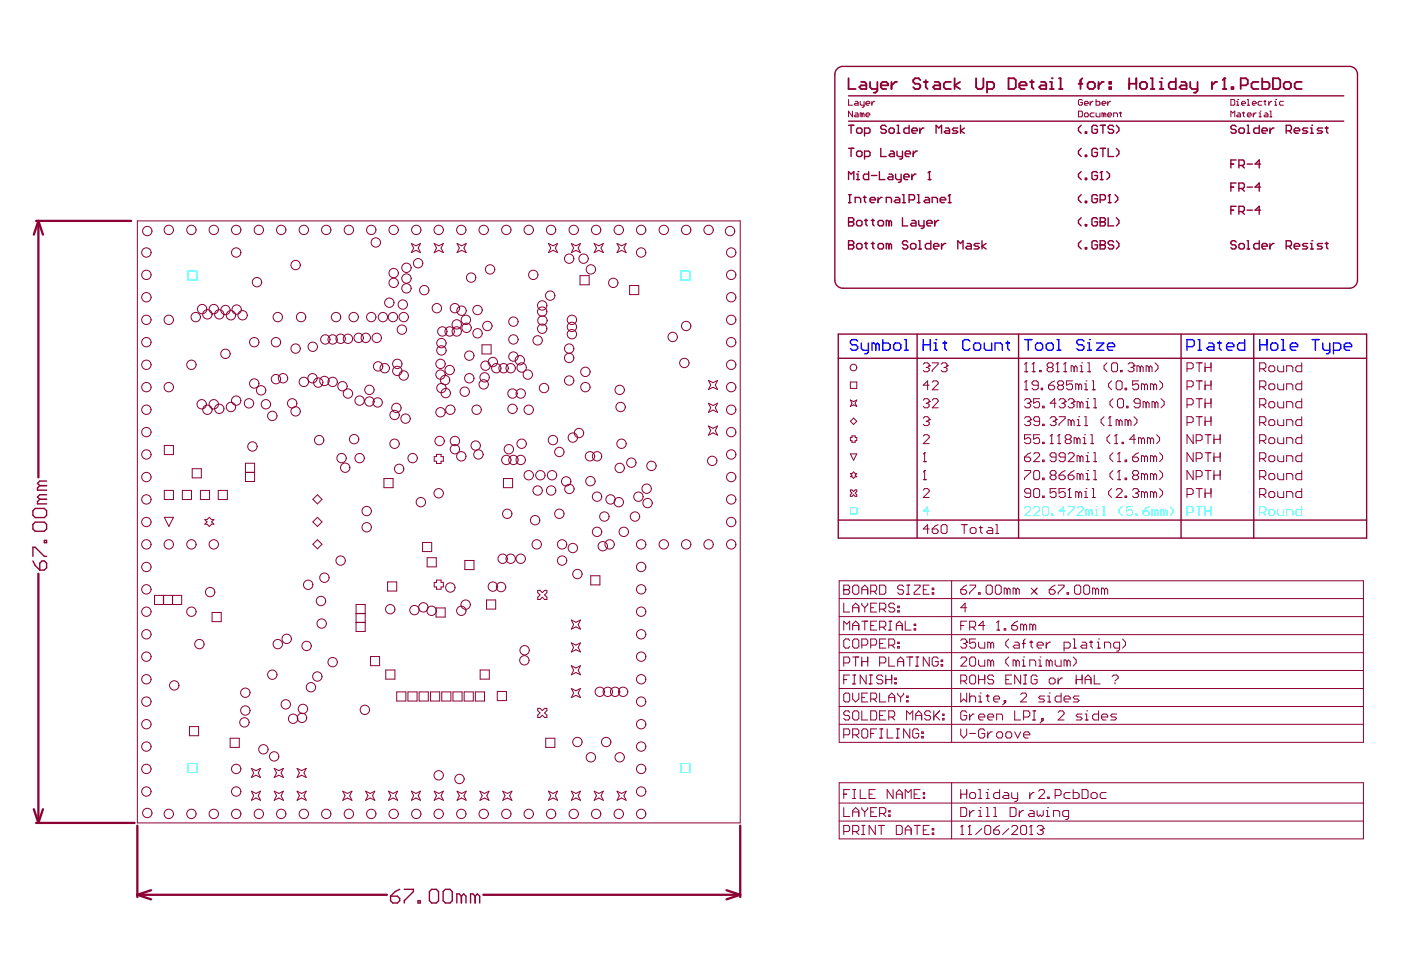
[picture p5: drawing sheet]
<svg xmlns="http://www.w3.org/2000/svg" width="289mm" height="202mm" viewBox="0 0 289 202" stroke-linecap="round" stroke-linejoin="round" font-family="sans-serif">
<g fill="none" stroke="#8d0034" stroke-width=".47">
<path d="M7.4 45.6h19.7M7.9 45.6l1 2.8M7.9 45.6l-.9 2.8M7.9 45.6v52.9M7.9 118.3v51.4M7 166.9l.9 2.8M7.4 169.7h20.4M8.9 166.9l-1 2.8M28.3 170.3v14.7M152.7 170.3v14.7M28.3 184.6l2.9 .9M28.3 184.6h51.5"/>
<path d="M31.2 183.6l-2.9 1M99.7 184.6h53M149.8 183.6l2.9 1M152.7 184.6l-2.9 .9"/>
</g>
<g fill="none" stroke="#8d0034" stroke-width=".21">
<path d="M175 20.5v1.2h.8M175.8 22.9v1.2l-.8-1.2v1.2M176.4 23.3h.4l.2 .2v.6h-.6l-.2-.2 .2-.2h.6M176.4 20.9h.4l.2 .2v.6h-.6l-.2-.2 .2-.2h.6M177.4 20.9v.6l.2 .2h.6M177.8 23.5l-.4-.2v.8M177.8 23.5v.6M177.8 23.5l.2-.2 .2 .2v.6M178.2 20.9v1l-.4 .2M178.6 23.7h.8l-.2-.4h-.4l-.2 .2v.4l.2 .2h.4M178.6 21.3h.8l-.2-.4h-.4l-.2 .2v.4l.2 .2h.4M179.8 20.9v.8"/>
<path d="M180.4 20.9h-.2l-.4 .4M222.4 22.9h.6l.2 .2v.8l-.2 .2h-.6zM223.2 20.7l-.2-.2h-.4l-.2 .2v.8l.2 .2h.4l.2-.2v-.4h-.4M223.6 21.3h.8l-.2-.4h-.4l-.2 .2v.4l.2 .2h.4M223.8 23.3h.4l.2 .2v.4l-.2 .2h-.4l-.2-.2v-.4zM224.8 20.9v.8M225.4 20.9h-.2l-.4 .4M225.7 23.3h-.7l-.2 .2v.4l.2 .2h.7M226 23.3v.6l.2 .2h.6v-.8M226 20.5v1.2h.6l.2-.2v-.4l-.2-.2h-.6M227.3 21.3h.8l-.3-.4h-.3l-.2 .2v.4l.2 .2h.3M227.6 23.5l-.3-.2v.8"/>
<path d="M227.6 23.5v.6M227.6 23.5l.2-.2 .3 .2v.6M228.4 23.7h.8l-.1-.4h-.5l-.2 .2v.4l.2 .2h.5M228.4 20.9v.8M229.1 20.9h-.2l-.5 .4M229.7 24.1v-.8h.6l.2 .2v.6M230.8 23.3h.5M231.1 23.1v.8l.2 .2M253.8 20.5h.7l.1 .2v.8l-.1 .2h-.7zM253.8 24.1v-1.2l.4 .4 .4-.4v1.2M255 21.7h.4M255 20.9h.3v.8"/>
<path d="M255.3 20.5h.1M255.3 23.3h.3l.2 .2v.6h-.5l-.3-.2 .3-.2h.5M256.1 21.3h.8l-.3-.4h-.4l-.1 .2v.4l.1 .2h.4M256.2 23.3h.4M256.4 23.1v.8l.2 .2M257.2 23.7h.8l-.2-.4h-.4l-.2 .2v.4l.2 .2h.4M257.2 20.5h.2v1.2M257.2 21.7h.5M258.3 21.3h.8l-.3-.4h-.3l-.2 .2v.4l.2 .2h.3M258.5 23.3v.8M259.1 23.3h-.3l-.3 .4M259.6 23.3h.3v.8"/>
<path d="M259.6 24.1h.5M259.9 22.9h.1M260.3 20.9h-.7l-.1 .2v.4l.1 .2h.7M260.7 20.9h.4M260.9 23.3h.3l.3 .2v.6h-.6l-.2-.2 .2-.2h.6M260.9 20.7v.8l.2 .2M261.7 20.9v.8M261.9 24.1h.4M261.9 22.9h.2v1.2M262.3 20.9h-.2l-.4 .4M262.9 21.7h.4M262.9 20.9h.2v.8"/>
<path d="M263.1 20.5h.1M264.7 20.9h-.6l-.2 .2v.4l.2 .2h.6M28.3 45.6h124.4v124.1h-124.4zM173.1 119.8h108.1v33.3h-108.1zM196.3 119.8v33.3M173.1 138.3h108.1M173.1 134.6h108.1M173.1 130.9h108.1M173.1 127.2h108.1M173.1 123.5h108.1M174 121.6h.1M174 136.7h.9l.3-.2v-.7l-.3-.3h-.9v1.9"/>
<path d="M174 120.7h.9l.3 .3v.3l-.3 .3 .3 .4v.2l-.3 .4h-.9zM174 121.6h.9M174 124.4v1.8h1.2M174 130v-1.9l.6 .6 .6-.6v1.9M175.2 139.2h-1.2v1.9M175.2 132.1l-.3-.3h-.6l-.3 .3v1.3l.3 .3h.6l.3-.3M175.8 125.4h1.3M175.8 139.2h.7M175.8 135.5h1.3M175.8 132.1l.4-.3h.6l.3 .3v1.3l-.3 .3h-.6l-.4-.3zM175.8 129h1.3M175.8 121l.4-.3h.6l.3 .3v1.2l-.3 .4h-.6l-.4-.4z"/>
<path d="M175.8 126.2v-1.2l.7-.6 .6 .6v1.2M175.8 130v-1.3l.7-.6 .6 .6v1.3M176.2 139.2v1.9M176.5 135.5v1.9M177.7 133.1h.9l.4-.4v-.6l-.4-.3h-.9v1.9M177.7 128.1h1.3M177.7 121.6h1.3M177.7 122.6v-1.3l.6-.6 .7 .6v1.3M177.7 124.4v.3l.6 .7M177.7 135.5v1.9M177.7 136.5h1.3M178.3 125.4v.8"/>
<path d="M178.3 128.1v1.9M178.6 139.2v1.9l-1.2-1.9v1.9M179 124.4v.3l-.7 .7M179 135.5v1.9M179.2 139.2h.7M179.6 125.4h.6M179.6 133.1h.9l.3-.4v-.6l-.3-.3h-.9v1.9M179.6 129h.6M179.6 122h.9l.3-.4v-.6l-.3-.3h-.9v1.9M179.6 139.2v1.9M180.2 122l.6 .6M180.8 128.1h-1.2v1.9h1.2"/>
<path d="M180.8 124.4h-1.2v1.8h1.2M181.4 136.7h.9l.4-.2v-.7l-.4-.3h-.9v1.9M181.4 132.7h.7M181.4 129.4h.9l.4-.4v-.6l-.4-.3h-.9v1.9M181.4 120.7h.9l.4 .3v1.2l-.4 .4h-.9zM181.4 125.6h.9l.4-.2v-.7l-.4-.3h-.9v1.8M182.1 139.6l-.4-.4h-.6l-.3 .4v.2l.3 .4h.6l.4 .3v.3l-.4 .3h-.6l-.3-.3M182.1 129.4l.6 .6M182.1 125.6l.6 .6M182.7 131.8h-1.3v1.9h1.3M182.7 139.2v1.9M183.3 135.5v1.9h1.2"/>
<path d="M183.3 133.1h.9l.3-.4v-.6l-.3-.3h-.9v1.9M183.3 128.1h.6M183.3 130h.6M183.6 128.1v1.9M183.9 139.2v1.9M183.9 133.1l.6 .6M184.5 124.7l-.3-.3h-.6l-.3 .3v.3l.3 .4h.6l.3 .2v.4l-.3 .2h-.6l-.3-.2M184.5 139.8h.3v.4h-.3zM184.8 129h1.3M184.8 130v-1.3l.7-.6 .6 .6v1.3M185.1 125h.4v.4h-.4zM185.1 132.5h.4v.2h-.4z"/>
<path d="M185.1 133.4h.4v.3h-.4zM185.1 136.5h1.3M185.1 126h.4v.2h-.4zM185.1 137.4v-1.3l.6-.6 .7 .6v1.3M186.4 121l-.3-.3h-.6l-.4 .3v.3l.4 .3h.6l.3 .4v.2l-.3 .4h-.6l-.4-.4M186.7 128.1v1.9h1.2M187 135.5h1.2M187 122.6h.6M187 120.7h.6M187.3 120.7v1.9M187.6 135.5v1.9M188.5 128.7h.4v.3h-.4z"/>
<path d="M188.5 129.7h.4v.3h-.4zM188.5 120.7h1.2v.3l-1.2 1.2v.4h1.2M188.9 137.4h.6M188.9 135.5h.6M189.1 135.5v1.9M190.4 121.6h.6M191.6 120.7h-1.2v1.9h1.2M191.6 135.5v1.9l-1.2-1.9v1.9M192.2 122.2h.4v.4h-.4zM192.2 121.3h.4v.3h-.4zM193.5 135.8l-.3-.3h-.6l-.4 .3v1.3l.4 .3h.6l.3-.3v-.6h-.6M194.1 137.1h.3v.3h-.3z"/>
<path d="M194.1 136.1h.3v.4h-.3zM198.1 121.6h.9l.4 .4v.2l-.4 .4h-.6l-.3-.4zM198.1 132.1l.3-.3h.6l.4 .3v.4M198.1 135.8l.3-.3h.6l.4 .3v.3l-1.3 1.3h1.3M198.1 129h.6M198.7 132.7h.3M199 132.7l.4 .4v.3l-.4 .3h-.6l-.3-.3M199.4 132.5h.1M199.4 125.4h-1.3l.9-1v1.8M199.4 128.1h-1.3v1.9M199.4 132.5l-.4 .2M199.4 120.7l-.7 .3-.6 .6"/>
<path d="M200 120.7h1.2v.3l-1.2 1.2v.4M200 129.4h.9l.3-.4v-.6l-.3-.3h-.9v1.9M200 135.8l.3-.3h.6l.3 .3v1.3l-.3 .3h-.6l-.3-.3zM200 139.6l.3-.4h.6l.3 .4v1.2l-.3 .3h-.6l-.3-.3zM200.6 129.4l.6 .6M201.2 131.8h-1.2v.9l.9-.2 .3 .2v.7l-.3 .3h-.6l-.3-.3M201.8 132.5v.9l.3 .3h1v-1.2M201.8 136.1v1l.3 .3h1v-1.3M201.8 122.2h.3v.4h-.3zM201.8 139.2v1.9M203.1 139.2v1.9M203.1 129h-1.3l1-.9v1.9"/>
<path d="M203.4 121l.3-.3h.6l.3 .3v1.2l-.3 .4h-.6l-.3-.4zM204.3 132.7v1M204.3 136.5v.9M204.3 132.7l.3-.2 .3 .2v1M204.3 136.5l.3-.4 .3 .4v.9M204.3 132.7l-.3-.2h-.3v1.2M204.3 136.5l-.3-.4h-.3v1.3M204.9 139.6l-.3-.4h-.6l-.3 .4v.2l.3 .4h.6l.3 .3v.3l-.3 .3h-.6l-.3-.3M205.5 130h.6M205.5 120.7h.6l.4 .3v1.2l-.4 .4h-.6l-.2-.4v-1.2zM205.9 128.1h.1M205.9 128.1v1.9"/>
<path d="M205.9 128.1l-.4 .3M207.1 129.7h.3v.3h-.3zM207.7 121.6l-.3-.3h-.3v1.3M207.7 121.6v1M207.7 121.6l.3-.3 .3 .3v1M208 131.8l-.6 .7v.6l.6 .6M208 135.5l-.6 .6v.6l.6 .7M208.6 129h.9l.4 .4v.3l-.4 .3h-.6l-.3-.3zM208.6 139.2h-1.2v1.9h1.2M209.3 132.5h.6l.3 .2v1h-.9l-.4-.3 .4-.3h.9M209.5 136.5l-.2-.4h-.4v1.3M209.5 121.6l-.2-.3h-.4v1.3"/>
<path d="M209.5 121.6v1M209.5 136.5v.9M209.5 136.5l.4-.4 .3 .4v.9M209.5 121.6l.4-.3 .3 .3v1M209.9 128.1l-.6 .3-.7 .6M210.5 139.2v1.9l-1.2-1.9v1.9M210.8 137.4h.6M210.8 136.1h.3v1.3M210.8 132.7h.6M211.1 135.5h.1M211.1 129l.3-.3 .3 .3v1M211.1 129l-.3-.3h-.3v1.3"/>
<path d="M211.1 139.2h.6M211.1 129v1M211.4 139.2v1.9M211.4 131.8l-.3 .3v1.6M212.4 137.4v-1.3h.9l.3 .4v.9M212.4 132.5h.6M212.7 132.1v1.3l.3 .3M212.7 121.3l1.2 1.3-.6-.6 .6-.7-1.2 1.3M213 129l.3-.3 .3 .3v1M213 129l-.3-.3h-.3v1.3M213 129v1M213.9 139.6l-.3-.4h-.6l-.3 .4v1.2l.3 .3h.6l.3-.3v-.6h-.6"/>
<path d="M213.9 133.1h1.2v-.4l-.3-.2h-.6l-.3 .2v.7l.3 .3h.6M214.2 137.4h.6M214.2 136.1h.3v1.3M214.5 135.5h.1M215.8 132.5v1.2M216.4 121.6h.9l.3 .4v.2l-.3 .4h-.6l-.3-.4zM216.4 136.5v.9M216.4 136.5l-.4-.4h-.2v1.3M216.4 136.5l.3-.4 .3 .4v.9M216.7 139.8h.6l.3 .4v.6l-.3 .3h-.6l-.3-.3v-.6zM216.7 132.5h-.3l-.6 .6M217.6 136.1v1l.3 .3h.9v-1.3"/>
<path d="M217.6 120.7l-.6 .3-.6 .6M218.2 120.7h1.2v.3l-1.2 1.2v.4M218.2 139.8v1.3M219.2 139.8h-.4l-.6 .7M219.4 133.7h1l.3-.3v-.7l-.3-.2h-1v1.8M220.1 136.5l-.3-.4h-.4v1.3M220.1 122.2h.3v.4h-.3zM220.1 136.5v.9M220.1 136.5l.3-.4 .3 .4v.9M221.3 135.5l.6 .6v.6l-.6 .7M221.3 131.8h.3v1.9M221.3 133.7h.6"/>
<path d="M221.6 121l.3-.3h.6l.4 .3v1.2l-.4 .4h-.6l-.3-.4zM221.9 139.2v1.9M223.2 139.2v1.9M223.2 132.5h.6l.3 .2v1h-.9l-.3-.3 .3-.3h.9M223.8 120.7h.6l.3 .3v1.2l-.3 .4h-.6l-.3-.4v-1.2zM224.7 132.5h.6M225 132.1v1.3l.3 .3M225.7 139.2v1.9h1.2M225.9 121.6l.4-.3 .3 .3v1M225.9 121.6l-.2-.3h-.4v1.3M225.9 121.6v1M226.3 133.7h.6"/>
<path d="M226.3 132.5h.3v1.2M226.6 131.8h.1M227.8 121.6l.3-.3 .3 .3v1M227.8 133.7v-1.2h.9l.4 .2v1M227.8 121.6v1M227.8 121.6l-.3-.3h-.3v1.3M229.3 139.6l.4-.4h.6l.3 .4v.2l-.7 .7M230.9 133.7h-1l-.2-.3v-.7l.2-.2h1v1.5l-.3 .3h-.3M231.5 131.8l.6 .7v.6l-.6 .6M173.1 149.4h108.1M173.1 145.7h108.1M173.1 142h108.1"/>
<path d="M174 140.2h.6M174 151.6h.9l.3-.3v-.6l-.3-.4h-.9v1.9M175.2 147l-.3-.4h-.6l-.3 .4v.3l.3 .3h.6l.3 .3v.3l-.3 .3h-.6l-.3-.3M175.8 141.1h.7M175.8 151.6h1l.3-.3v-.6l-.3-.4h-1v1.9M175.8 147l.4-.4h.6l.3 .4v1.2l-.3 .3h-.6l-.4-.3zM176.5 151.6l.6 .6M177.7 146.6v1.9h1.3M178 150.3h.6l.4 .4v1.2l-.4 .3h-.6l-.3-.3v-1.2zM179.2 141.1h.7M179.6 151.3h.6M179.6 146.6h.9l.3 .4v1.2l-.3 .3h-.9z"/>
<path d="M180.8 150.3h-1.2v1.9M181.4 150.3h.7M181.4 152.2h.7M181.4 147.6h.7M181.7 150.3v1.9M182.7 140.2h1.2M182.7 146.6h-1.3v1.9h1.3M183 150.3v1.9h1.2M183.3 147.9h.9l.3-.3v-.6l-.3-.4h-.9v1.9M183.9 147.9l.6 .6M184.5 140.8h.3v.3h-.3zM184.8 150.3h.7"/>
<path d="M184.8 152.2h.7M185.1 150.3v1.9M187 148.5v-1.9l.6 .7 .6-.7v1.9M187.6 150.3v1.9l-1.2-1.9v1.9M188.9 147.6h1.2M188.9 148.5v-1.2l.6-.7 .6 .7v1.2M189.5 150.7l-.4-.4h-.6l-.3 .4v1.2l.3 .3h.6l.4-.3v-.6h-.6M190.1 151h.3v.3h-.3zM190.1 151.9h.3v.3h-.3zM191.9 147l-.3-.4h-.6l-.3 .4v.3l.3 .3h.6l.3 .3v.3l-.3 .3h-.6l-.3-.3M192.6 146.6v1.9M192.6 147.9l1.2-1.3-.9 1 .9 .9"/>
<path d="M194.4 148.2h.3v.3h-.3zM194.4 147.3h.3v.3h-.3zM198.1 140.5h.9l.4-.3v-.6l-.4-.4h-.9v1.9M198.1 143v1.8l.6-.6 .7 .6v-1.8M198.1 150.3v1.3l.6 .6 .7-.6v-1.3M198.7 140.5l.7 .6M199.4 147l-.4-.4h-.6l-.3 .4v1.2l.3 .3h.6l.4-.3v-.6h-.7M200 143v1.8M200 147.3v1.2M200 143.9l.3-.3h.6l.3 .3v.9M200 151.3h1.2M200.9 147.3h-.3l-.6 .6"/>
<path d="M201.8 147.9h1.3v-.3l-.3-.3h-.7l-.3 .3v.6l.3 .3h.7M201.8 140.2h1.3M201.8 143.6h.3v1.2M201.8 144.8h.7M202.1 143h.1M203.1 150.7l-.3-.4h-.7l-.3 .4v1.2l.3 .3h.7l.3-.3v-.6h-.6M203.4 143.6h.6M203.7 147.9h1.2v-.3l-.3-.3h-.6l-.3 .3v.6l.3 .3h.6M203.7 143.2v1.3l.3 .3M203.7 151v1.2M204.6 151h-.3l-.6 .6M204.9 144.2h1.2v-.3l-.2-.3h-.6l-.4 .3v.6l.4 .3h.6"/>
<path d="M205.5 151.3l.4-.3h.6l.3 .3v.6l-.3 .3h-.6l-.4-.3zM205.5 148.5v-1.2h1l.3 .3v.9M207.1 144.5h.3v.3h-.3zM207.4 140.2h.6M207.4 144.8l-.6 .6M207.7 151h.6l.3 .3v.6l-.3 .3h-.6l-.3-.3v-.6zM209.3 146.6v1.9h1.2M209.3 151l.6 1.2 .6-1.2M210.5 143.2l.3-.2h.6l.3 .2v.4l-1.2 1.2h1.2M211.1 141.1h.6M211.1 147.9h.9l.4-.3v-.6l-.4-.4h-.9v1.9M211.1 151.6h1.3v-.3l-.4-.3h-.6l-.3 .3v.6l.3 .3h.6"/>
<path d="M213 146.6h.6M213 148.5h.6M213.3 146.6v1.9M214.8 148.2h.3v.3h-.3zM215.1 148.5l-.6 .6M215.4 143.6h-.9l-.3 .3 .3 .3h.6l.3 .3-.3 .3h-.9M216 143.6h.4v1.2M216 144.8h.7M216.4 143h.1M218.2 147l.3-.4h.7l.2 .4v.3l-1.2 1.2h1.2M218.8 143v1.8h-.9l-.3-.3v-.6l.3-.3h.9M219.4 144.2h1.3v-.3l-.3-.3h-.6l-.4 .3v.6l.4 .3h.6"/>
<path d="M221.9 140.2h1.3M222.5 143.6h-.9l-.3 .3 .3 .3h.6l.3 .3-.3 .3h-.9M223.2 147.3h-1l-.3 .3 .3 .3h.7l.3 .3-.3 .3h-1M223.8 140.2h1.2M223.8 141.1v-1.3l.6-.6 .6 .6v1.3M223.8 147.3h.3v1.2M223.8 148.5h.6M224.1 146.6h.1M226.6 146.6v1.9h-.9l-.4-.3v-.6l.4-.3h.9M227.2 147.9h1.2v-.3l-.3-.3h-.6l-.3 .3v.6l.3 .3h.6M229.9 140.8v.3M230.3 147.3h-1l-.2 .3 .2 .3h.6l.4 .3-.4 .3h-.8"/>
<path d="M173.1 161.5h108.1v11.5h-108.1zM173.1 169.4h108.1M173.1 165.6h108.1M174 171.5h.9l.3-.3v-.6l-.3-.3h-.9v1.8M174 163.8h.6M174 166.6v1.8h1.2M175.2 162.9h-1.2v1.8M175.8 171.5h1l.3-.3v-.6l-.3-.3h-1v1.8M175.8 164.7h.7M175.8 162.9h.7M175.8 168.4v-1.2l.7-.6 .6 .6v1.2M175.8 167.5h1.3"/>
<path d="M176.2 162.9v1.8M176.5 171.5l.6 .6M177.4 162.9v1.8h1.2M177.7 172.1h.6M177.7 170.3h.6M177.7 166.6v.3l.6 .6M178 170.3v1.8M178.3 167.5v.9M179 166.6v.3l-.7 .6M179.2 163.8h.7M179.6 167.5h.6M180.5 162.9h-1.3v1.8h1.3"/>
<path d="M180.5 170.3v1.8l-1.3-1.8v1.8M180.8 166.6h-1.2v1.8h1.2M181.1 170.3h1.2M181.4 167.8h.9l.4-.3v-.6l-.4-.3h-.9v1.8M181.7 170.3v1.8M182.1 167.8l.6 .6M183.3 168.1h.3v.3h-.3zM183.3 167.2h.3v.3h-.3zM184.2 162.9v1.8l-1.2-1.8v1.8M184.8 170.3h.9l.4 .3v1.2l-.4 .3h-.9zM184.8 163.8h1.3M184.8 164.7v-1.2l.7-.6 .6 .6v1.2"/>
<path d="M186.7 171.2h1.2M186.7 164.7v-1.8l.6 .6 .6-.6v1.8M186.7 172.1v-1.2l.6-.6 .6 .6v1.2M188.5 170.3h1.2M188.5 163.8h.6M189.1 170.3v1.8M189.7 162.9h-1.2v1.8h1.2M190.4 171.2h.6M190.4 163.5h.3v.3h-.3zM190.4 164.4h.3v.3h-.3zM191.6 170.3h-1.2v1.8h1.2M192.2 171.8h.4v.3h-.4z"/>
<path d="M192.2 170.9h.4v.3h-.4zM196.3 161.5v11.5M198.1 172.1h.6M198.1 162.9v1.8M198.1 163.8h1.3M198.4 170.3h.1M198.4 170.3v1.8M198.4 170.3l-.3 .3M199.4 162.9v1.8M199.7 172.1h.6M200 170.3h.1M200 163.8l.3-.3h.6l.3 .3v.6l-.3 .3h-.6l-.3-.3z"/>
<path d="M200 170.3v1.8M200 170.3l-.3 .3M201.8 162.9h.3v1.8M201.8 164.7h.7M202.5 170.9l-1.3 1.2M203.4 170.3h.6l.3 .3v1.2l-.3 .3h-.6l-.3-.3v-1.2zM203.4 163.5h.3v1.2M203.4 164.7h.6M203.7 162.9h.1M204.9 171.2h1l.2 .3v.3l-.2 .3h-.6l-.4-.3zM206.1 170.3l-.6 .3-.6 .6M206.1 162.9v1.8h-.8l-.4-.3v-.6l.4-.3h.8"/>
<path d="M207.1 163.5h.6l.3 .3v.9h-.9l-.3-.3 .3-.3h.9M208 170.9l-1.2 1.2M208.6 170.6l.3-.3h.6l.4 .3v.3l-1.3 1.2h1.3M208.6 163.5v.9l.3 .3h1M209.9 163.5v1.5l-.4 .3h-.2M210.5 170.6l.3-.3h.6l.3 .3v1.2l-.3 .3h-.6l-.3-.3zM212.4 172.1h.6M212.4 163.5v1.2M212.7 170.3h.1M212.7 170.3v1.8M212.7 170.3l-.3 .3M213.3 163.5h-.3l-.6 .6"/>
<path d="M213.9 170.6l.3-.3h.6l.3 .3v.3M214.2 163.2l.3-.3h.6l.3 .3v.3l-1.2 1.2h1.2M214.5 171.2h.3M214.8 171.2l.3 .3v.3l-.3 .3h-.6l-.3-.3M215.1 170.9h.1M215.1 170.9l-.3 .3M216 164.4h.4v.3h-.4zM217.6 164.1h.9l.3-.3v-.6l-.3-.3h-.9v1.8M220.7 163.5h-.9l-.4 .3v.6l.4 .3h.9M221.3 162.9v1.8h.9l.3-.3v-.6l-.3-.3h-.9M223.2 162.9h.9l.3 .3v1.2l-.3 .3h-.9zM225 163.8l.3-.3h.6l.4 .3v.6l-.4 .3h-.6l-.3-.3z"/>
<path d="M228.1 163.5h-.9l-.3 .3v.6l.3 .3h.9"/>
</g>
<g fill="none" stroke="#8d0034" stroke-width=".28">
<path d="M172.2 15.3v42.5M173.8 13.7h104.5M175 19.8h102.1M280 15.3v42.5M175 25h102.1M175 30.6h1.1M175 25.8h1.1M175 37v-1.6l.5 .5 .6-.5v1.6M175.5 25.8v1.7M175.5 30.6v1.7M176.6 37h.6M176.6 31.4l.3-.2h.6l.3 .2v.6l-.3 .3h-.6l-.3-.3z"/>
<path d="M176.6 26.7l.3-.3h.6l.3 .3v.5l-.3 .3h-.6l-.3-.3zM176.6 35.9h.3v1.1M176.9 35.4h.1M178.3 32.3h.8l.3-.3v-.6l-.3-.2h-.8v1.6M178.3 27.5h.8l.3-.3v-.5l-.3-.3h-.8v1.7M179.1 35.4v1.6h-.8l-.2-.2v-.6l.2-.3h.8M179.7 36.2h1.1M181.4 35.4v1.6h1.1M181.6 30.6v1.7h1.2M182.8 26.1l-.3-.3h-.6l-.3 .3v.3l.3 .3h.6l.3 .3v.2l-.3 .3h-.6l-.3-.3M183.3 35.9h.6l.2 .3v.8h-.8l-.2-.2 .2-.3h.8M183.3 26.7l.3-.3h.5l.3 .3v.5l-.3 .3h-.5l-.3-.3z"/>
<path d="M183.6 31.2h.5l.3 .2v.9h-.8l-.3-.3 .3-.3h.8M184.7 35.9v.9l.3 .2h.8M185 31.2v.8l.3 .3h.8M185 27.5h.6M185 25.8h.3v1.7M185.8 35.9v1.4l-.2 .3h-.3M186.1 31.2v1.4l-.3 .2h-.2M186.4 36.5h1.1v-.3l-.3-.3h-.5l-.3 .3v.6l.3 .2h.5M186.7 31.7h1.1v-.3l-.3-.2h-.6l-.2 .2v.6l.2 .3h.6M187.5 25.8v1.7h-.8l-.3-.3v-.5l.3-.3h.8M188 27h1.2v-.3l-.3-.3h-.6l-.3 .3v.5l.3 .3h.6M188 35.9v1.1"/>
<path d="M188.3 31.2v1.1M188.9 35.9h-.3l-.6 .6M189.2 31.2h-.3l-.6 .5M189.7 26.4v1.1M190.5 26.4h-.2l-.6 .6M191.4 37h.6M191.7 35.4h.1M191.7 35.4v1.6M191.7 35.4l-.3 .2M193 27.5v-1.7l.6 .6 .6-.6v1.7M195 26.4h.5l.3 .3v.8h-.8l-.3-.3 .3-.2h.8M197.5 26.4h-.8l-.3 .3 .3 .3h.5l.3 .2-.3 .3h-.8"/>
<path d="M198.1 25.8v1.7M198.9 26.4l-.8 .6 .8 .5M223 25.8l-.6 .6v.6l.6 .5M223 30.6l-.6 .6v.5l.6 .6M223 35.4l-.6 .5v.6l.6 .5M223.8 27.2h.3v.3h-.3zM223.8 32h.3v.3h-.3zM223.8 36.8h.3v.2h-.3zM226.3 26.1l-.3-.3h-.5l-.3 .3v1.1l.3 .3h.5l.3-.3v-.5h-.5M226.3 30.9l-.3-.3h-.5l-.3 .3v1.1l.3 .3h.5l.3-.3v-.6h-.5M226.3 35.6l-.3-.2h-.5l-.3 .2v1.2l.3 .2h.5l.3-.2v-.6h-.5M226.9 37h.6"/>
<path d="M226.9 30.6h1.1M226.9 25.8h1.1M227.2 35.4h.1M227.2 35.4v1.6M227.2 35.4l-.3 .2M227.5 25.8v1.7M227.5 30.6v1.7M228.3 35.4l.5 .5v.6l-.5 .5M228.5 30.6v1.7h1.2M229.7 26.1l-.3-.3h-.6l-.3 .3v.3l.3 .3h.6l.3 .3v.2l-.3 .3h-.6l-.3-.3M230.2 25.8l.5 .6v.6l-.5 .5M230.2 30.6l.5 .6v.5l-.5 .6"/>
<path d="M253.8 38.6h.6M253.8 33.8h.6M254.9 26.1l-.3-.3h-.5l-.3 .3v.3l.3 .3h.5l.3 .3v.2l-.3 .3h-.5l-.3-.3M254.9 33h-1.1v1.6M254.9 37.8h-1.1v1.6M255.5 26.7l.3-.3h.5l.3 .3v.5l-.3 .3h-.5l-.3-.3zM255.5 34.1h.8l.3-.3v-.5l-.3-.3h-.8v1.6M255.5 38.9h.8l.3-.3v-.6l-.3-.2h-.8v1.6M256.1 38.9l.5 .5M256.1 34.1l.5 .5M257.2 38.6h1.1M257.2 27.5h.5"/>
<path d="M257.2 25.8h.2v1.7M257.2 33.8h1.1M259.7 25.8v1.7h-.9l-.2-.3v-.5l.2-.3h.9M260 33.8h-1.2l.9-.8v1.6M260 38.6h-1.2l.9-.8v1.6M260.3 27h1v-.3l-.2-.3h-.6l-.2 .3v.5l.2 .3h.6M261.9 26.4v1.1M262.8 26.4h-.3l-.6 .6M265.2 27h.9l.2-.3v-.6l-.2-.3h-.9v1.7M265.8 27l.5 .5M266.9 27h1.1v-.3l-.3-.3h-.5l-.3 .3v.5l.3 .3h.5M269.7 26.4h-.8l-.3 .3 .3 .3h.5l.3 .2-.3 .3h-.8"/>
<path d="M270.2 27.5h.6M270.2 26.4h.3v1.1M270.5 25.8h.1M272.7 26.4h-.8l-.2 .3 .2 .3h.6l.2 .2-.2 .3h-.8M273.3 26.4h.6M273.6 26.1v1.1l.3 .3M173.8 59.5h104.5M175 50.5h.1M175 45.8h.1M175 49.7h.8l.3 .2v.3l-.3 .3 .3 .3v.3l-.3 .3h-.8zM175 50.5h.8M175 41.8h.5"/>
<path d="M175 40.2h.5M175 44.9h.8l.3 .3v.3l-.3 .3 .3 .2v.3l-.3 .3h-.8zM175 45.8h.8M175.2 40.2v1.6M176.4 41.8v-1.1h.8l.3 .3v.8M176.6 50.5l.3-.3h.6l.3 .3v.6l-.3 .3h-.6l-.3-.3zM176.6 45.8l.3-.3h.6l.3 .3v.5l-.3 .3h-.6l-.3-.3zM178.1 40.7h.5M178.3 50.2h.6M178.3 40.4v1.1l.3 .3M178.3 45.5h.6M178.6 45.2v1.1l.3 .3"/>
<path d="M178.6 49.9v1.2l.3 .3M179.4 41.2h1.2v-.2l-.3-.3h-.6l-.3 .3v.5l.3 .3h.6M179.7 50.2h.6M179.7 45.5h.6M180 45.2v1.1l.3 .3M180 49.9v1.2l.3 .3M181.1 50.5l.3-.3h.5l.3 .3v.6l-.3 .3h-.5l-.3-.3zM181.1 45.8l.3-.3h.5l.3 .3v.5l-.3 .3h-.5l-.3-.3zM181.1 40.7v1.1M181.9 40.7h-.3l-.5 .5M182.8 41.8v-1.1h.8l.3 .3v.8M183.3 50.5l-.2-.3h-.3v1.2"/>
<path d="M183.3 45.8l-.2-.3h-.3v1.1M183.3 45.8v.8M183.3 50.5v.9M183.3 50.5l.3-.3 .3 .3v.9M183.3 45.8l.3-.3 .3 .3v.8M184.7 40.7h.6l.3 .3v.8h-.9l-.3-.3 .3-.3h.9M186.1 41.8h.6M186.1 40.2h.3v1.6M186.1 44.9v1.7h1.1M187.2 49.9l-.3-.2h-.5l-.3 .2v.3l.3 .3h.5l.3 .3v.3l-.3 .3h-.5l-.3-.3M187.5 41.2h.8l.3-.2v-.6l-.3-.2h-.8v1.6M187.8 50.5l.2-.3h.6l.3 .3v.6l-.3 .3h-.6l-.2-.3z"/>
<path d="M188 45.5h.6l.3 .3v.8h-.9l-.2-.3 .2-.3h.9M189.2 41.8h.5M189.2 40.2h.3v1.6M189.5 51.4h.5M189.5 49.7h.2v1.7M189.5 45.5v.8l.2 .3h.8M190.5 45.5v1.3l-.2 .3h-.3M190.8 40.7h.6l.3 .3v.8h-.9l-.3-.3 .3-.3h.9M191.1 46h1.1v-.2l-.2-.3h-.6l-.3 .3v.5l.3 .3h.6M192 49.7v1.7h-.9l-.3-.3v-.6l.3-.3h.9M192.2 41.8v-1.1h.8l.3 .3v.8M192.5 50.8h1.1v-.3l-.3-.3h-.5l-.3 .3v.6l.3 .3h.5"/>
<path d="M192.8 45.5v1.1M193.6 45.5h-.3l-.5 .5M193.9 41.2h1.1v-.2l-.3-.3h-.5l-.3 .3v.5l.3 .3h.5M194.2 50.2v1.2M195 50.2h-.3l-.5 .6M195.5 41.8h.6M195.8 40.2h.1M195.8 40.2v1.6M195.8 40.2l-.3 .2M197.5 51.4v-1.7l.6 .5 .5-.5v1.7M199.5 50.2h.5l.3 .3v.9h-.8l-.3-.3 .3-.3h.8M202 50.2h-.8l-.3 .3 .3 .3h.5l.3 .3-.3 .3h-.8"/>
<path d="M202.5 49.7v1.7M203.4 50.2l-.9 .6 .9 .6M223 49.7l-.6 .5v.6l.6 .6M223 40.2l-.6 .5v.5l.6 .6M223 44.9l-.6 .6v.5l.6 .6M223.8 41.5h.3v.3h-.3zM223.8 46.3h.3v.3h-.3zM223.8 51.1h.3v.3h-.3zM226.3 45.2l-.3-.3h-.5l-.3 .3v1.1l.3 .3h.5l.3-.3v-.5h-.5M226.3 49.9l-.3-.2h-.5l-.3 .2v1.2l.3 .3h.5l.3-.3v-.6h-.5M226.3 40.4l-.3-.2h-.5l-.3 .2v1.1l.3 .3h.5l.3-.3v-.5h-.5M226.9 50.5h.1"/>
<path d="M226.9 45.8h.1M226.9 49.7h.8l.3 .2v.3l-.3 .3 .3 .3v.3l-.3 .3h-.8zM226.9 50.5h.8M226.9 41.2h.8l.3-.2v-.6l-.3-.2h-.8v1.6M226.9 44.9h.8l.3 .3v.3l-.3 .3 .3 .2v.3l-.3 .3h-.8zM226.9 45.8h.8M228.5 44.9v1.7h1.2M228.5 41.8h.6M228.8 40.2h.1M228.8 40.2v1.6M228.8 40.2l-.3 .2M229.7 49.9l-.3-.2h-.6l-.3 .2v.3l.3 .3h.6l.3 .3v.3l-.3 .3h-.6l-.3-.3"/>
<path d="M229.9 40.2l.6 .5v.5l-.6 .6M230.2 49.7l.5 .5v.6l-.5 .6M230.2 44.9l.5 .6v.5l-.5 .6M253.8 43.4h.6M254.9 49.9l-.3-.2h-.5l-.3 .2v.3l.3 .3h.5l.3 .3v.3l-.3 .3h-.5l-.3-.3M254.9 42.6h-1.1v1.6M255.5 50.5l.3-.3h.5l.3 .3v.6l-.3 .3h-.5l-.3-.3zM255.5 43.6h.8l.3-.2v-.6l-.3-.2h-.8v1.6M256.1 43.6l.5 .6M257.2 51.4h.5M257.2 49.7h.2v1.7M257.2 43.4h1.1"/>
<path d="M259.7 49.7v1.7h-.9l-.2-.3v-.6l.2-.3h.9M260 43.4h-1.2l.9-.8v1.6M260.3 50.8h1v-.3l-.2-.3h-.6l-.2 .3v.6l.2 .3h.6M261.9 50.2v1.2M262.8 50.2h-.3l-.6 .6M265.2 50.8h.9l.2-.3v-.6l-.2-.2h-.9v1.7M265.8 50.8l.5 .6M266.9 50.8h1.1v-.3l-.3-.3h-.5l-.3 .3v.6l.3 .3h.5M269.7 50.2h-.8l-.3 .3 .3 .3h.5l.3 .3-.3 .3h-.8M270.2 51.4h.6M270.2 50.2h.3v1.2M270.5 49.7h.1"/>
<path d="M272.7 50.2h-.8l-.2 .3 .2 .3h.6l.2 .3-.2 .3h-.8M273.3 50.2h.6M273.6 49.9v1.2l.3 .3M9.6 99.2h-1.4l-.5 .5 .5 .5M6.8 115.7l.5 .9 .9 1M6.8 105.3l.5-.4h1.8l.5 .4v1l-.5 .5h-1.8l-.5-.5zM6.8 108.2l.5-.5h1.8l.5 .5v.9l-.5 .5h-1.8l-.5-.5zM6.8 114.8v-1.9h.5l1.8 1.9h.5M8.2 116.2l.5-.5h.4l.5 .5v.9l-.5 .5h-.9zM8.2 103l-.5 .5v.4h1.9M8.2 100.2l-.5 .4v.5h1.9M8.2 103h1.4"/>
<path d="M8.2 100.2h1.4M9.1 111.5h.5v.4h-.5zM9.6 102.1h-1.4l-.5 .4 .5 .5M80.5 184.8h1.5l.4 .5v.5l-.4 .5h-1l-.5-.5zM82.4 183.4l-.9 .5-1 .9M83.4 183.4h1.9v.5l-1.9 1.9v.5M86.2 185.8h.5v.5h-.5zM88.6 183.9l.4-.5h1l.4 .5v1.9l-.4 .5h-1l-.4-.5zM91.4 183.9l.5-.5h.9l.5 .5v1.9l-.5 .5h-.9l-.5-.5zM95.2 184.8l-.5-.4h-.5v1.9M95.2 184.8v1.5M95.2 184.8l.4-.4 .5 .4v1.5"/>
<path d="M98 184.8l-.5-.4h-.5v1.9M98 184.8v1.5M98 184.8l.5-.4 .4 .4v1.5"/>
</g>
<g fill="none" stroke="#8d0034" stroke-width=".38">
<path d="M175 16.1v2.3h1.5M177.6 16.9h.7l.4 .4v1.1h-1.1l-.4-.4 .4-.4h1.1M179.4 16.9v1.1l.4 .4h1.1M180.9 16.9v1.8l-.3 .4h-.4M181.6 17.6h1.5v-.3l-.3-.4h-.8l-.4 .4v.7l.4 .4h.8M183.9 16.9v1.5M185 16.9h-.4l-.7 .7M189.8 16.5l-.3-.4h-.8l-.4 .4v.4l.4 .4h.8l.3 .3v.4l-.3 .4h-.8l-.4-.4M190.5 16.9h.8M190.9 16.5v1.5l.4 .4M192.8 16.9h.7l.4 .4v1.1h-1.1l-.4-.4 .4-.4h1.1M196.1 16.9h-1.1l-.4 .4v.7l.4 .4h1.1"/>
<path d="M196.9 16.1v2.3M198 16.9l-1.1 .7 1.1 .8M201.3 16.1v1.9l.4 .4h.7l.4-.4v-1.9M203.6 18.4h1l.4-.4v-.7l-.4-.4h-1v2.2M208 16.1h1.1l.4 .4v1.5l-.4 .4h-1.1zM210.2 17.6h1.5v-.3l-.4-.4h-.7l-.4 .4v.7l.4 .4h.7M212.5 16.9h.7M212.8 16.5v1.5l.4 .4M214.7 16.9h.7l.4 .4v1.1h-1.1l-.4-.4 .4-.4h1.1M216.5 18.4h.8M216.5 16.9h.4v1.5"/>
</g>
<circle cx="216.9" cy="16.1" r=".19" fill="#8d0034"/>
<g fill="none" stroke="#8d0034" stroke-width=".38">
<path d="M218.4 18.4h.7M218.4 16.1h.3v2.3M222.5 17.3h.7M223.2 16.1l-.4 .4v1.9M224.3 17.3l.4-.4h.7l.4 .4v.7l-.4 .4h-.7l-.4-.4zM226.6 16.9v1.5M227.6 16.9h-.3l-.7 .7M228.8 18h.3v.4h-.3zM228.8 16.9h.3v.4h-.3zM232.9 17.3h1.4M232.9 16.1v2.3M234.3 16.1v2.3"/>
<path d="M235.1 17.3l.4-.4h.7l.3 .4v.7l-.3 .4h-.7l-.4-.4zM237.3 18.4h.8M237.3 16.1h.4v2.3M239.1 18.4h.8M239.1 16.9h.4v1.5"/>
</g>
<circle cx="239.5" cy="16.1" r=".19" fill="#8d0034"/>
<path d="M242.5 16.1v2.3h-1.1l-.4-.4v-.7l.4-.4h1.1M243.6 16.9h.8l.3 .4v1.1h-1.1l-.4-.4 .4-.4h1.1M245.5 16.9v1.1l.3 .4h1.2M247 16.9v1.8l-.4 .4h-.4M249.9 16.9v1.5M251 16.9h-.4l-.7 .7M252.1 18.4h.8M252.5 16.1v2.3" fill="none" stroke="#8d0034" stroke-width=".38"/>
<circle cx="252.5" cy="16.1" r=".19" fill="#8d0034"/>
<path d="M252.5 16.1l-.4 .4M254 18h.4v.4h-.4zM255.9 17.6h1.1l.3-.3v-.8l-.3-.4h-1.1v2.3M259.5 16.9h-1l-.4 .4v.7l.4 .4h1M260.3 16.1v2.3h1.1l.4-.4v-.7l-.4-.4h-1.1M262.5 16.1h1.1l.4 .4v1.5l-.4 .4h-1.1zM264.7 17.3l.4-.4h.8l.3 .4v.7l-.3 .4h-.8l-.4-.4zM268.5 16.9h-1.1l-.4 .4v.7l.4 .4h1.1" fill="none" stroke="#8d0034" stroke-width=".38"/>
<g fill="none" stroke="#8d0034" stroke-width=".21">
<path d="M84.8 50.2l1 .5 .9-.5-.5 1 .5 .9-.9-.5-1 .5 .5-.9zM89.5 50.2l1 .5 .9-.5-.4 1 .4 .9-.9-.5-1 .5 .5-.9zM94.3 50.2l.9 .5 .9-.5-.4 1 .4 .9-.9-.5-.9 .5 .4-.9zM113.1 50.2l1 .5 .9-.5-.5 1 .5 .9-.9-.5-1 .5 .5-.9zM117.8 50.2l1 .5 .9-.5-.5 1 .5 .9-.9-.5-1 .5 .5-.9zM119.6 56.9h1.9v1.8h-1.9zM122.5 50.2l1 .5 .9-.5-.4 1 .4 .9-.9-.5-1 .5 .5-.9zM127.3 50.2l.9 .5 .9-.5-.4 1 .4 .9-.9-.5-.9 .5 .4-.9zM129.8 58.9h1.9v1.9h-1.9zM99.4 71.1h1.9v1.9h-1.9zM146.1 78.5l.9 .4 1-.4-.5 .9 .5 1-1-.5-.9 .5 .5-1zM175.4 78.8h1.3v1.3h-1.3z"/>
<path d="M190.4 75.1l.3-.3h.6l.3 .3v.4M191 75.8h.3M191.3 75.8l.3 .3v.3l-.3 .3h-.6l-.3-.3M191.6 75.5h.1M191.6 75.5l-.3 .3M191.6 79.5h-1.2l.9-.9v1.8M192.2 74.8h1.3v.3l-1.3 1.3v.3M192.2 78.8l.3-.2h.7l.3 .2v.4l-1.3 1.2h1.3M194.1 75.1l.3-.3h.6l.3 .3v.4M194.7 75.8h.3M195 75.8l.3 .3v.3l-.3 .3h-.6l-.3-.3M195.3 75.5h.1"/>
<path d="M195.3 75.5l-.3 .3M211.3 76.7h.6M211.6 74.8h.1M211.6 78.6h.1M211.6 74.8v1.9M211.6 78.6v1.8M211.6 74.8l-.3 .3M211.6 78.6l-.3 .2M212.8 76.7h.7M213.2 74.8h.1M213.2 74.8v1.9M213.2 74.8l-.4 .3"/>
<path d="M214.1 79.5h-.9l-.4-.3v-.4l.4-.2h.6l.3 .2v1.3l-.3 .3h-.6l-.4-.3M214.4 76.4h.3v.3h-.3zM216.2 75.8l-.2-.3v-.4l.2-.3h.7l.3 .3v.4l-.3 .3M216.2 75.8h.7M216.2 75.8l-.2 .3v.3l.2 .3h.7l.3-.3v-.3l-.3-.3M216.2 79.5h1l.3 .3v.3l-.3 .3h-.6l-.4-.3zM217.5 78.6l-.6 .2-.7 .7M217.8 76.7h.6M218.1 74.8h.1M218.1 74.8v1.9M218.1 74.8l-.3 .3M218.4 79.5l-.3 .3v.3l.3 .3h.6l.3-.3v-.3l-.3-.3"/>
<path d="M218.4 79.5l-.3-.3v-.4l.3-.2h.6l.3 .2v.4l-.3 .3M218.4 79.5h.6M219.3 76.7h.7M219.7 74.8h.1M219.7 74.8v1.9M219.7 74.8l-.4 .3M221.2 78.6h-1.2v.9l.6-.3h.3l.3 .3v.6l-.3 .3h-.6l-.3-.3M221.5 75.8l-.3-.3h-.3v1.2M221.5 75.8v.9M221.5 75.8l.3-.3 .3 .3v.9M222.5 79.5l.2-.3 .4 .3v.9M222.5 79.5l-.4-.3h-.3v1.2"/>
<path d="M222.5 79.5v.9M222.7 76.7h.7M222.7 75.5h.4v1.2M223.1 74.8h.1M223.7 79.2h.3v1.2M224 78.6h.1M224.3 74.8h.3v1.9M224.3 76.7h.6M225.2 78.6h.3v1.8M228.3 74.8l-.6 .7v.6l.6 .6M229.2 75.1l.3-.3h.7l.3 .3v1.3l-.3 .3h-.7l-.3-.3zM229.2 78.6l-.6 .6v.6l.6 .6"/>
<path d="M230.2 78.8l.3-.2h.6l.3 .2v1.3l-.3 .3h-.6l-.3-.3zM231.1 76.4h.3v.3h-.3zM232.6 75.1l.4-.3h.6l.3 .3v.4M233.2 75.8h.4M233.6 75.8l.3 .3v.3l-.3 .3h-.6l-.4-.3M233.9 75.5h.1M233.9 75.5l-.3 .3M234.8 78.6h-1.2v.9l.6-.3h.3l.3 .3v.6l-.3 .3h-.6l-.3-.3M235.1 75.8l-.3-.3h-.3v1.2M235.1 75.8v.9M235.1 75.8l.3-.3 .3 .3v.9M236 79.5l-.3-.3h-.3v1.2"/>
<path d="M236 79.5v.9M236 79.5l.4-.3 .2 .3v.9M237 75.8l-.4-.3h-.2v1.2M237 75.8v.9M237 75.8l.3-.3 .3 .3v.9M237.9 79.5l-.3-.3h-.3v1.2M237.9 79.5v.9M237.9 79.5l.3-.3 .3 .3v.9M238.2 74.8l.6 .7v.6l-.6 .6M239.1 78.6l.7 .6v.6l-.7 .6M244.8 76.1h.9l.4-.3v-.7l-.4-.3h-.9v1.9M244.8 79.8h.9l.4-.3v-.7l-.4-.2h-.9v1.8"/>
<path d="M246.7 74.8h1.2M246.7 78.6h1.2M247.3 74.8v1.9M247.3 78.6v1.8M248.5 75.8h1.2M248.5 74.8v1.9M248.5 78.6v1.8M248.5 79.5h1.2M249.7 74.8v1.9M249.7 78.6v1.8M259.8 76.1h.9l.4-.3v-.7l-.4-.3h-.9v1.9M259.8 79.8h.9l.4-.3v-.7l-.4-.2h-.9v1.8"/>
<path d="M260.4 76.1l.7 .6M260.4 79.8l.7 .6M261.7 79.5l.2-.3h.7l.3 .3v.6l-.3 .3h-.7l-.2-.3zM261.9 75.5h.7l.3 .3v.6l-.3 .3h-.7l-.2-.3v-.6zM263.5 75.5v.9l.3 .3h.9v-1.2M263.5 79.2v.9l.3 .3h.9v-1.2M265.3 76.7v-1.2h1l.3 .3v.9M268.5 74.8v1.9h-1l-.3-.3v-.6l.3-.3h1M268.5 78.6v1.8h-1l-.3-.3v-.6l.3-.3h1M33.9 91.9h1.9v1.9h-1.9zM39.6 96.7h1.9v1.9h-1.9zM50.6 95.6h1.9v3.7h-1.9z"/>
<path d="M50.6 97.4h1.9M79.2 98.7h1.9v1.9h-1.9zM89.5 94.2h.5v-.5h1v.5h.4v.9h-.4v.5h-1v-.5h-.5zM103.8 98.7h1.9v1.9h-1.9zM146.1 87.9l.9 .5 1-.5-.5 .9 .5 1-1-.5-.9 .5 .5-1zM146.1 83.2l.9 .4 1-.4-.5 .9 .5 1-1-.5-.9 .5 .5-1zM175.4 90.2h.3v-.3h.7v.3h.3v.7h-.3v.3h-.7v-.3h-.3zM175.4 82.5l.6 .3 .7-.3-.3 .7 .3 .6-.7-.3-.6 .3 .3-.6zM175.4 86.9l.6-.7 .7 .7-.7 .7zM175.4 93.6h1.3l-.7 1.3zM175.4 97.7h.3l.3-.4 .4 .4h.3l-.3 .3 .3 .3h-.3l-.4 .4-.3-.4h-.3l.3-.3zM190.4 82.6l.3-.4h.6l.3 .4v.2"/>
<path d="M190.4 86.3l.3-.3h.6l.3 .3v.3M190.4 90l.3-.3h.6l.3 .3v.3l-1.2 1.2h1.2M190.4 95.2h.6M190.4 98.9h.6M190.7 93.4h.1M190.7 97.1h.1M190.7 93.4v1.8M190.7 97.1v1.8M190.7 93.4l-.3 .3M190.7 97.1l-.3 .3M191 83.2h.3M191 86.9h.3"/>
<path d="M191.3 83.2l.3 .3v.3l-.3 .3h-.6l-.3-.3M191.3 86.9l.3 .3v.3l-.3 .3h-.6l-.3-.3M191.6 82.8h.1M191.6 86.6h.1M191.6 82.8l-.3 .4M191.6 86.6l-.3 .3M192.2 82.6l.3-.4h.7l.3 .4v.2l-1.3 1.3h1.3M211.3 80.4h.6M211.3 82.6l.3-.4h.6l.4 .4v.2M211.3 86.3l.3-.3h.6l.4 .3v.3M211.3 94.3h.9l.4 .3v.3l-.4 .3h-.6l-.3-.3zM211.3 97.1h1.3v.3l-1.3 1.2v.3"/>
<path d="M211.9 83.2h.3M211.9 86.9h.3M212.2 83.2l.4 .3v.3l-.4 .3h-.6l-.3-.3M212.2 86.9l.4 .3v.3l-.4 .3h-.6l-.3-.3M212.6 82.8h.1M212.6 86.6h.1M212.6 89.7h-1.3v.9l.6-.3h.3l.4 .3v.6l-.4 .3h-.6l-.3-.3M212.6 82.8l-.4 .4M212.6 86.6l-.4 .3M212.6 93.4l-.7 .3-.6 .6M213.2 93.7l.3-.3h.6l.3 .3v.3l-1.2 1.2h1.2M213.5 97.1h.6l.3 .3v1.2l-.3 .3h-.6l-.3-.3v-1.2z"/>
<path d="M214.4 82.2h-1.2v1l.6-.4h.3l.3 .4v.6l-.3 .3h-.6l-.3-.3M214.4 86.9h-.9l-.3-.3v-.3l.3-.3h.6l.3 .3v1.2l-.3 .3h-.6l-.3-.3M214.4 89.7h-1.2v.9l.6-.3h.3l.3 .3v.6l-.3 .3h-.6l-.3-.3M214.7 80.1h.3v.3h-.3zM215 83.8h.3v.3h-.3zM215 87.5h.3v.3h-.3zM215 91.2h.3v.3h-.3zM215 94.9h.3v.3h-.3zM215 98.6h.3v.3h-.3zM216.6 86.3l.3-.3h.6l.3 .3v.3M216.6 91.5h.6M216.9 89.7h.1"/>
<path d="M216.9 98l-.3 .3v.3l.3 .3h.6l.3-.3v-.3l-.3-.3M216.9 98l-.3-.3v-.3l.3-.3h.6l.3 .3v.3l-.3 .3M216.9 89.7v1.8M216.9 89.7l-.3 .3M216.9 98h.6M217.2 86.9h.3M217.5 86.9l.3 .3v.3l-.3 .3h-.6l-.3-.3M217.8 86.6h.1M217.8 83.2h-1.2l.9-1v1.9M217.8 94.3h-.9l-.3-.3v-.3l.3-.3h.6l.3 .3v1.2l-.3 .3h-.6l-.3-.3M217.8 86.6l-.3 .3M218.1 91.5h.6"/>
<path d="M218.4 89.7h.1M218.4 82.6l.3-.4h.6l.4 .4v.2M218.4 86h1.3v.3l-1.3 1.2v.3M218.4 98h.9l.4 .3v.3l-.4 .3h-.6l-.3-.3zM218.4 89.7v1.8M218.4 89.7l-.3 .3M219 83.2h.3M219.3 83.2l.4 .3v.3l-.4 .3h-.6l-.3-.3M219.7 82.8h.1M219.7 97.1l-.7 .3-.6 .6M219.7 94.3h-1l-.3-.3v-.3l.3-.3h.6l.4 .3v1.2l-.4 .3h-.6l-.3-.3M219.7 82.8l-.4 .4"/>
<path d="M220 90.6l-.3-.3v-.3l.3-.3h.6l.3 .3v.3l-.3 .3M220 90.6l-.3 .3v.3l.3 .3h.6l.3-.3v-.3l-.3-.3M220 90.6h.6M220.3 82.6l.3-.4h.6l.3 .4v.2M220.3 93.7l.3-.3h.6l.3 .3v.3l-1.2 1.2h1.2M220.3 98h.9l.3 .3v.3l-.3 .3h-.6l-.3-.3zM220.9 86.9v.9M220.9 86.9l.3-.3 .3 .3v.9M220.9 83.2h.3M220.9 86.9l-.3-.3h-.3v1.2M221.2 83.2l.3 .3v.3l-.3 .3h-.6l-.3-.3M221.5 82.8h.1"/>
<path d="M221.5 82.8l-.3 .4M221.5 97.1l-.6 .3-.6 .6M222.1 90.6l-.3-.3h-.3v1.2M222.1 90.6v.9M222.1 86.6h.4v1.2M222.1 90.6l.4-.3 .2 .3v.9M222.1 87.8h.6M222.5 86h.1M222.7 83.2l-.2-.4h-.4v1.3M222.7 94.3l-.2-.3h-.4v1.2M222.7 98l-.2-.3h-.4v1.2M222.7 94.3l.4-.3 .3 .3v.9"/>
<path d="M222.7 83.2v.9M222.7 94.3v.9M222.7 98v.9M222.7 83.2l.4-.4 .3 .4v.9M222.7 98l.4-.3 .3 .3v.9M223.4 91.5h.6M223.4 90.3h.3v1.2M223.7 89.7h.1M223.7 80.4h.6M223.7 86h.3v1.8M223.7 87.8h.6M224 84.1h.6"/>
<path d="M224 82.8h.3v1.3M224 94h.3v1.2M224 97.7h.3v1.2M224 95.2h.6M224 98.9h.6M224.3 82.2h.1M224.3 93.4h.1M224.3 97.1h.1M224.9 91.5h.6M224.9 89.7h.3v1.8M225.2 80.4h.6M225.5 82.2h.3v1.9"/>
<path d="M225.5 84.1h.6M225.5 93.4h.3v1.8M225.5 97.1h.3v1.8M225.5 95.2h.6M225.5 98.9h.6M227.7 86l-.6 .6v.6l.6 .6M228.6 87.8h.6M228.9 86h.1M228.9 86v1.8M228.9 86l-.3 .3M228.9 89.7l-.6 .6v.6l.6 .6M229.5 82.2l-.6 .6v.7l.6 .6"/>
<path d="M229.5 93.4l-.6 .6v.6l.6 .6M229.5 97.1l-.6 .6v.6l.6 .6M229.9 91.5h.6M230.2 89.7h.1M230.2 89.7v1.8M230.2 89.7l-.3 .3M230.5 82.6l.3-.4h.6l.3 .4v1.2l-.3 .3h-.6l-.3-.3zM230.5 95.2h.6M230.5 98.9h.6M230.8 93.4h.1M230.8 97.1h.1M230.8 86.9l.3-.3 .3 .3v.9"/>
<path d="M230.8 86.9l-.3-.3h-.3v1.2M230.8 86.9v.9M230.8 93.4v1.8M230.8 97.1v1.8M230.8 97.1l-.3 .3M230.8 93.4l-.3 .3M231.4 91.2h.3v.3h-.3zM232 80.1h.4v.3h-.4zM232 94.9h.4v.3h-.4zM232 98.6h.4v.3h-.4zM232.4 83.8h.2v.3h-.2zM232.6 86.9l-.2-.3h-.4v1.2"/>
<path d="M232.6 86.9l.4-.3 .2 .3v.9M232.6 86.9v.9M233.6 94.3h.9l.3 .3v.3l-.3 .3h-.6l-.3-.3zM233.9 86l.6 .6v.6l-.6 .6M233.9 98l-.3-.3v-.3l.3-.3h.6l.3 .3v.3l-.3 .3M233.9 98l-.3 .3v.3l.3 .3h.6l.3-.3v-.3l-.3-.3M233.9 98h.6M234.2 90.6h-1.2l.9-.9v1.8M234.8 93.4l-.6 .3-.6 .6M235.1 83.2h-.9l-.3-.4v-.2l.3-.4h.6l.3 .4v1.2l-.3 .3h-.6l-.3-.3M235.4 90.6l-.3-.3h-.3v1.2M235.4 90.6v.9"/>
<path d="M235.4 90.6l.3-.3 .3 .3v.9M236 94.3l-.3-.3h-.3v1.2M236 98l-.3-.3h-.3v1.2M236 94.3v.9M236 98v.9M236 94.3l.4-.3 .2 .3v.9M236 98l.4-.3 .2 .3v.9M236.4 83.2l-.4-.4h-.3v1.3M236.4 83.2v.9M236.4 83.2l.2-.4 .4 .4v.9M237.3 90.6l-.3-.3h-.4v1.2M237.3 90.6v.9"/>
<path d="M237.3 90.6l.3-.3 .3 .3v.9M237.9 94.3l-.3-.3h-.3v1.2M237.9 98l-.3-.3h-.3v1.2M237.9 94.3v.9M237.9 98v.9M237.9 94.3l.3-.3 .3 .3v.9M237.9 98l.3-.3 .3 .3v.9M238.2 83.2l-.3-.4h-.3v1.3M238.2 83.2l.3-.4 .3 .4v.9M238.2 83.2v.9M238.5 89.7l.6 .6v.6l-.6 .6M239.1 93.4l.7 .6v.6l-.7 .6"/>
<path d="M239.1 97.1l.7 .6v.6l-.7 .6M239.4 82.2l.7 .6v.7l-.7 .6M244.8 83.5h.9l.4-.3v-.6l-.4-.4h-.9v1.9M244.8 87.2h.9l.4-.3v-.6l-.4-.3h-.9v1.8M246.1 89.7v1.8l-1.3-1.8v1.8M246.1 93.4v1.8l-1.3-1.8v1.8M246.1 97.1v1.8l-1.3-1.8v1.8M246.7 82.2h1.2M246.7 86h1.2M246.7 90.9h.9l.3-.3v-.6l-.3-.3h-.9v1.8M246.7 94.6h.9l.3-.3v-.6l-.3-.3h-.9v1.8M246.7 98.3h.9l.3-.3v-.6l-.3-.3h-.9v1.8"/>
<path d="M247.3 82.2v1.9M247.3 86v1.8M248.5 82.2v1.9M248.5 86v1.8M248.5 83.2h1.2M248.5 86.9h1.2M248.5 89.7h1.2M248.5 93.4h1.2M248.5 97.1h1.2M249.1 89.7v1.8M249.1 93.4v1.8M249.1 97.1v1.8"/>
<path d="M249.7 82.2v1.9M249.7 86v1.8M250.4 90.6h1.2M250.4 89.7v1.8M250.4 93.4v1.8M250.4 97.1v1.8M250.4 94.3h1.2M250.4 98h1.2M251.6 89.7v1.8M251.6 93.4v1.8M251.6 97.1v1.8M259.8 83.5h.9l.4-.3v-.6l-.4-.4h-.9v1.9"/>
<path d="M259.8 87.2h.9l.4-.3v-.6l-.4-.3h-.9v1.8M259.8 90.9h.9l.4-.3v-.6l-.4-.3h-.9v1.8M259.8 94.6h.9l.4-.3v-.6l-.4-.3h-.9v1.8M259.8 98.3h.9l.4-.3v-.6l-.4-.3h-.9v1.8M260.4 83.5l.7 .6M260.4 87.2l.7 .6M260.4 90.9l.7 .6M260.4 94.6l.7 .6M260.4 98.3l.7 .6M261.7 94.3l.2-.3h.7l.3 .3v.6l-.3 .3h-.7l-.2-.3zM261.9 82.8h.7l.3 .4v.6l-.3 .3h-.7l-.2-.3v-.6zM261.9 86.6h.7l.3 .3v.6l-.3 .3h-.7l-.2-.3v-.6z"/>
<path d="M261.9 90.3h.7l.3 .3v.6l-.3 .3h-.7l-.2-.3v-.6zM261.9 97.7h.7l.3 .3v.6l-.3 .3h-.7l-.2-.3v-.6zM263.5 82.8v1l.3 .3h.9v-1.3M263.5 86.6v.9l.3 .3h.9v-1.2M263.5 90.3v.9l.3 .3h.9v-1.2M263.5 94v.9l.3 .3h.9v-1.2M263.5 97.7v.9l.3 .3h.9v-1.2M265.3 80.4v-1.2h1l.3 .3v.9M265.3 84.1v-1.3h1l.3 .4v.9M265.3 87.8v-1.2h1l.3 .3v.9M265.3 91.5v-1.2h1l.3 .3v.9M265.3 95.2v-1.2h1l.3 .3v.9"/>
<path d="M265.3 98.9v-1.2h1l.3 .3v.9M268.5 82.2v1.9h-1l-.3-.3v-.6l.3-.4h1M268.5 86v1.8h-1l-.3-.3v-.6l.3-.3h1M268.5 89.7v1.8h-1l-.3-.3v-.6l.3-.3h1M268.5 93.4v1.8h-1l-.3-.3v-.6l.3-.3h1M268.5 97.1v1.8h-1l-.3-.3v-.6l.3-.3h1M33.9 101.2h1.9v1.8h-1.9zM33.9 106.7h1.9l-1 1.9zM37.6 101.2h1.9v1.8h-1.9zM41.3 101.2h1.9v1.8h-1.9zM42.2 107.2h.5l.5-.5 .4 .5h.5l-.5 .5 .5 .4h-.5l-.4 .5-.5-.5h-.5l.5-.4zM45 101.2h1.9v1.8h-1.9z"/>
<path d="M64.5 112.3l1-1 .9 1-.9 .9zM64.5 107.7l1-1 .9 1-.9 .9zM64.5 103l1-.9 .9 .9-.9 .9zM87.1 111.9h1.9v1.9h-1.9zM88.1 115h1.9v1.9h-1.9zM95.9 115.6h1.8v1.9h-1.8zM121.8 118.8h1.9v1.8h-1.9zM175.4 101.1h.3l.3 .3 .4-.3h.3v.3l-.3 .3 .3 .4v.3h-.3l-.4-.3-.3 .3h-.3v-.3l.3-.4-.3-.3zM190.4 101.1l.3-.3h.6l.3 .3v.3l-1.2 1.2h1.2M191.6 109.1h-1.2l.9-.9v1.9M192.2 109.1h1l.3 .3v.3l-.3 .4h-.7l-.3-.4zM193.5 108.2l-.6 .3-.7 .6"/>
<path d="M194.1 108.5l.3-.3h.6l.3 .3v1.2l-.3 .4h-.6l-.3-.4zM198.2 108.2h1.3M198.8 108.2v1.9M200.1 109.1l.3-.3h.6l.3 .3v.6l-.3 .4h-.6l-.3-.4zM202 108.8h.6M202.2 108.5v1.2l.4 .4M203.8 108.8h.6l.3 .3v1h-.9l-.3-.4 .3-.3h.9M205.3 110.1h.7M205.3 108.2h.3v1.9M212.6 101.7h-1l-.3-.3v-.3l.3-.3h.6l.4 .3v1.2l-.4 .3h-.6l-.3-.3M213.5 100.8h.6l.3 .3v1.2l-.3 .3h-.6l-.3-.3v-1.2zM215 102.3h.3v.3h-.3z"/>
<path d="M217.8 100.8h-1.2v.9l.6-.3h.3l.3 .3v.6l-.3 .3h-.6l-.3-.3M219.7 100.8h-1.3v.9l.6-.3h.3l.4 .3v.6l-.4 .3h-.6l-.3-.3M220.3 102.6h.6M220.6 100.8h.1M220.6 100.8v1.8M220.6 100.8l-.3 .3M222.5 101.7l.2-.3 .4 .3v.9M222.5 101.7l-.4-.3h-.3v1.2M222.5 101.7v.9M223.7 101.4h.3v1.2M223.7 102.6h.6M224 100.8h.1"/>
<path d="M225.2 100.8h.3v1.8M225.2 102.6h.6M229.2 100.8l-.6 .6v.6l.6 .6M230.2 101.1l.3-.3h.6l.3 .3v.3l-1.2 1.2h1.2M232 102.3h.4v.3h-.4zM233.6 101.1l.3-.3h.6l.3 .3v.3M234.2 101.7h.3M234.5 101.7l.3 .3v.3l-.3 .3h-.6l-.3-.3M234.8 101.4h.1M234.8 101.4l-.3 .3M236 101.7l-.3-.3h-.3v1.2M236 101.7v.9"/>
<path d="M236 101.7l.4-.3 .2 .3v.9M237.9 101.7l-.3-.3h-.3v1.2M237.9 101.7v.9M237.9 101.7l.3-.3 .3 .3v.9M239.1 100.8l.7 .6v.6l-.7 .6M244.8 102h.9l.4-.3v-.6l-.4-.3h-.9v1.8M246.7 100.8h1.2M247.3 100.8v1.8M248.5 100.8v1.8M248.5 101.7h1.2M249.7 100.8v1.8M259.8 102h.9l.4-.3v-.6l-.4-.3h-.9v1.8"/>
<path d="M260.4 102l.7 .6M261.9 101.4h.7l.3 .3v.6l-.3 .3h-.7l-.2-.3v-.6zM263.5 101.4v.9l.3 .3h.9v-1.2M265.3 102.6v-1.2h1l.3 .3v.9M268.5 100.8v1.8h-1l-.3-.3v-.6l.3-.3h1M31.9 122.8h5.6v1.9h-5.6zM33.7 122.8v1.9M35.6 122.8v1.9M43.7 126.3h1.9v1.9h-1.9zM73.4 124.7h1.9v5.5h-1.9zM73.4 128.4h1.9M73.4 126.5h1.9"/>
<path d="M73.4 126.6h1.9M76.4 135.4h1.9v1.9h-1.9zM79.6 138.2h1.8v1.9h-1.8zM79.9 120h1.9v1.9h-1.9zM89.5 120.1h.5v-.4h1v.4h.4v1h-.4v.4h-1v-.4h-.5zM89.9 125.4h1.9v1.9h-1.9zM99 138.2h1.9v1.9h-1.9zM100.3 123.8h1.9v1.8h-1.9zM110.9 121.8h.5l.4 .4 .5-.4h.5v.4l-.5 .5 .5 .5v.5h-.5l-.5-.5-.4 .5h-.5v-.5l.5-.5-.5-.5zM117.8 132.6l1 .5 .9-.5-.5 .9 .5 1-.9-.5-1 .5 .5-1zM117.8 137.3l1 .5 .9-.5-.5 .9 .5 1-.9-.5-1 .5 .5-1zM117.8 127.9l1 .5 .9-.5-.5 .9 .5 1-.9-.5-1 .5 .5-1z"/>
<path d="M39.1 149.9h1.9v1.9h-1.9zM47.5 152.3h1.8v1.9h-1.8zM51.8 158.5l1 .5 .9-.5-.4 .9 .4 1-.9-.5-1 .5 .5-1zM56.6 158.5l.9 .5 .9-.5-.4 .9 .4 1-.9-.5-.9 .5 .4-1zM61.3 158.5l.9 .5 1-.5-.5 .9 .5 1-1-.5-.9 .5 .4-1zM81.8 142.7h1.9v1.9h-1.9zM84.1 142.7h1.9v1.9h-1.9zM86.4 142.7h1.9v1.9h-1.9zM88.8 142.7h1.9v1.9h-1.9zM91.1 142.7h1.9v1.9h-1.9zM93.4 142.7h1.9v1.9h-1.9zM95.7 142.7h1.9v1.9h-1.9z"/>
<path d="M98 142.7h1.9v1.9h-1.9zM102.6 142.6h1.8v1.9h-1.8zM110.9 146.1h.5l.4 .5 .5-.5h.5v.5l-.5 .5 .5 .4v.5h-.5l-.5-.5-.4 .5h-.5v-.5l.5-.4-.5-.5zM112.5 152.3h1.9v1.9h-1.9zM117.8 142l1 .5 .9-.5-.5 1 .5 .9-.9-.5-1 .5 .5-.9zM174 143.2l.3-.2h.6l.3 .2v1.3l-.3 .3h-.6l-.3-.3zM175.8 143v1.2l.7 .6 .6-.6v-1.2M177.7 143.9h.6M179 143h-1.3v1.8h1.3M179.6 144.2h.9l.3-.3v-.7l-.3-.2h-.9v1.8M180.2 144.2l.6 .6M181.4 143v1.8h1.3"/>
<path d="M183.3 143.9h1.2M183.3 144.8v-1.2l.6-.6 .6 .6v1.2M185.1 143v.2l.6 .7M185.7 143.9v.9M186.4 143v.2l-.7 .7M187 144.5h.3v.3h-.3zM187 143.6h.3v.3h-.3zM51.8 163.2l1 .5 .9-.5-.4 .9 .4 1-.9-.5-1 .5 .5-1zM56.6 163.2l.9 .5 .9-.5-.4 .9 .4 1-.9-.5-.9 .5 .4-1zM61.3 163.2l.9 .5 1-.5-.5 .9 .5 1-1-.5-.9 .5 .4-1zM70.7 163.2l.9 .5 1-.5-.5 .9 .5 1-1-.5-.9 .5 .5-1zM75.4 163.2l1 .5 .9-.5-.5 .9 .5 1-.9-.5-1 .5 .5-1z"/>
<path d="M80.1 163.2l1 .5 .9-.5-.5 .9 .5 1-.9-.5-1 .5 .5-1zM84.8 163.2l1 .5 .9-.5-.5 .9 .5 1-.9-.5-1 .5 .5-1zM89.5 163.2l1 .5 .9-.5-.4 .9 .4 1-.9-.5-1 .5 .5-1zM94.3 163.2l.9 .5 .9-.5-.4 .9 .4 1-.9-.5-.9 .5 .4-1zM99 163.2l.9 .5 1-.5-.5 .9 .5 1-1-.5-.9 .5 .4-1zM103.7 163.2l.9 .5 1-.5-.5 .9 .5 1-1-.5-.9 .5 .5-1zM113.1 163.2l1 .5 .9-.5-.5 .9 .5 1-.9-.5-1 .5 .5-1zM117.8 163.2l1 .5 .9-.5-.5 .9 .5 1-.9-.5-1 .5 .5-1zM122.5 163.2l1 .5 .9-.5-.4 .9 .4 1-.9-.5-1 .5 .5-1zM127.3 163.2l.9 .5 .9-.5-.4 .9 .4 1-.9-.5-.9 .5 .4-1zM198.1 166.6h.9l.4 .3v1.2l-.4 .3h-.9zM200 167.2v1.2"/>
<path d="M200.9 167.2h-.3l-.6 .6M201.8 168.4h.7M201.8 167.2h.3v1.2M202.1 166.6h.1M203.4 168.4h.6M203.4 166.6h.3v1.8M204.9 168.4h.6M204.9 166.6h.4v1.8M208.3 166.6h1l.2 .3v1.2l-.2 .3h-1zM210.2 167.2v1.2M211.1 167.2h-.3l-.6 .6M212.4 167.2h.6l.3 .3v.9h-.9l-.4-.3 .4-.3h.9"/>
<path d="M213.9 167.2v.9l.3 .3 .3-.3 .3 .3 .3-.3v-.9M215.8 168.4h.6M215.8 167.2h.2v1.2M216 166.6h.1M217.3 168.4v-1.2h.9l.3 .3v.9M220.4 168.4h-1l-.2-.3v-.6l.2-.3h1v1.6l-.3 .2h-.3"/>
<circle cx="30.2" cy="56.7" r=".97"/>
<circle cx="30.2" cy="52.1" r=".97"/>
<circle cx="30.4" cy="47.7" r=".97"/>
<circle cx="34.8" cy="47.4" r=".97"/>
<circle cx="39.5" cy="47.4" r=".97"/>
<circle cx="44.1" cy="47.4" r=".97"/>
<circle cx="48.7" cy="47.4" r=".97"/>
<circle cx="48.7" cy="52.1" r=".97"/>
<circle cx="53" cy="58.2" r=".97"/>
<circle cx="53.4" cy="47.4" r=".97"/>
<circle cx="58" cy="47.4" r=".97"/>
<circle cx="61" cy="54.7" r=".97"/>
<circle cx="62.7" cy="47.4" r=".97"/>
<circle cx="67.3" cy="47.4" r=".97"/>
<circle cx="71.9" cy="47.4" r=".97"/>
<circle cx="76.6" cy="47.4" r=".97"/>
<circle cx="77.5" cy="50" r=".97"/>
<circle cx="81.2" cy="58.3" r=".97"/>
<circle cx="81.2" cy="47.4" r=".97"/>
<circle cx="81.2" cy="56.3" r=".97"/>
<circle cx="83.8" cy="59.5" r=".97"/>
<circle cx="83.8" cy="55.2" r=".97"/>
<circle cx="83.8" cy="57.5" r=".97"/>
<circle cx="85.8" cy="47.4" r=".97"/>
<circle cx="86.2" cy="54.3" r=".97"/>
<circle cx="87.5" cy="59.9" r=".97"/>
<circle cx="90.5" cy="47.4" r=".97"/>
<circle cx="95.1" cy="47.4" r=".97"/>
<circle cx="97.2" cy="57.3" r=".97"/>
<circle cx="99.8" cy="47.4" r=".97"/>
<circle cx="101.1" cy="55.6" r=".97"/>
<circle cx="104.4" cy="47.4" r=".97"/>
<circle cx="109" cy="47.4" r=".97"/>
<circle cx="110" cy="56.7" r=".97"/>
<circle cx="113.7" cy="47.4" r=".97"/>
<circle cx="117.4" cy="53.4" r=".97"/>
<circle cx="118.3" cy="47.4" r=".97"/>
<circle cx="120.3" cy="53.4" r=".97"/>
<circle cx="121.9" cy="55.6" r=".97"/>
<circle cx="122.9" cy="47.4" r=".97"/>
<circle cx="126.5" cy="58.3" r=".97"/>
<circle cx="127.6" cy="47.4" r=".97"/>
<circle cx="132.2" cy="47.4" r=".97"/>
<circle cx="132.2" cy="52.1" r=".97"/>
<circle cx="136.9" cy="47.4" r=".97"/>
<circle cx="141.5" cy="47.4" r=".97"/>
<circle cx="146.1" cy="47.4" r=".97"/>
<circle cx="150.6" cy="47.7" r=".97"/>
<circle cx="150.8" cy="56.7" r=".97"/>
<circle cx="150.8" cy="52.1" r=".97"/>
<circle cx="30.2" cy="79.9" r=".97"/>
<circle cx="30.2" cy="61.3" r=".97"/>
<circle cx="30.2" cy="70.6" r=".97"/>
<circle cx="30.2" cy="66" r=".97"/>
<circle cx="30.2" cy="75.2" r=".97"/>
<circle cx="34.8" cy="79.9" r=".97"/>
<circle cx="34.8" cy="66" r=".97"/>
<circle cx="39.5" cy="75.2" r=".97"/>
<circle cx="40.4" cy="65.4" r=".97"/>
<circle cx="41.7" cy="63.8" r=".97"/>
<circle cx="42.8" cy="64.8" r=".97"/>
<circle cx="44.1" cy="63.8" r=".97"/>
<circle cx="45.2" cy="64.8" r=".97"/>
<circle cx="46.5" cy="73" r=".97"/>
<circle cx="46.5" cy="63.9" r=".97"/>
<circle cx="47.6" cy="65" r=".97"/>
<circle cx="48.8" cy="63.9" r=".97"/>
<circle cx="50" cy="65" r=".97"/>
<circle cx="52.4" cy="70.6" r=".97"/>
<circle cx="52.4" cy="79.1" r=".97"/>
<circle cx="56.9" cy="70.6" r=".97"/>
<circle cx="56.9" cy="78.2" r=".97"/>
<circle cx="57.3" cy="65.4" r=".97"/>
<circle cx="58.4" cy="78" r=".97"/>
<circle cx="61" cy="71.9" r=".97"/>
<circle cx="62.1" cy="65.4" r=".97"/>
<circle cx="62.7" cy="78.8" r=".97"/>
<circle cx="64.5" cy="78" r=".97"/>
<circle cx="64.5" cy="71.5" r=".97"/>
<circle cx="65.6" cy="78.9" r=".97"/>
<circle cx="66.9" cy="78.6" r=".97"/>
<circle cx="67.1" cy="70" r=".97"/>
<circle cx="68.6" cy="78.8" r=".97"/>
<circle cx="68.6" cy="70" r=".97"/>
<circle cx="69.3" cy="65.4" r=".97"/>
<circle cx="70.2" cy="69.9" r=".97"/>
<circle cx="70.6" cy="79.7" r=".97"/>
<circle cx="71.8" cy="69.9" r=".97"/>
<circle cx="72.9" cy="65.4" r=".97"/>
<circle cx="74" cy="69.7" r=".97"/>
<circle cx="75.4" cy="69.7" r=".97"/>
<circle cx="76.6" cy="65.4" r=".97"/>
<circle cx="77.7" cy="69.7" r=".97"/>
<circle cx="78" cy="75.6" r=".97"/>
<circle cx="79" cy="65.4" r=".97"/>
<circle cx="79.3" cy="75.9" r=".97"/>
<circle cx="80.3" cy="62.4" r=".97"/>
<circle cx="81" cy="65.4" r=".97"/>
<circle cx="81.9" cy="75.1" r=".97"/>
<circle cx="81.9" cy="76.5" r=".97"/>
<circle cx="82.9" cy="68" r=".97"/>
<circle cx="83.1" cy="62.8" r=".97"/>
<circle cx="83.3" cy="65.4" r=".97"/>
<circle cx="83.3" cy="77.5" r=".97"/>
<circle cx="90.1" cy="63.6" r=".97"/>
<circle cx="90.8" cy="75.1" r=".97"/>
<circle cx="90.8" cy="77.3" r=".97"/>
<circle cx="91" cy="70.8" r=".97"/>
<circle cx="91" cy="72.3" r=".97"/>
<circle cx="91.2" cy="68.4" r=".97"/>
<circle cx="91.8" cy="78.4" r=".97"/>
<circle cx="92.7" cy="68.4" r=".97"/>
<circle cx="92.7" cy="76.3" r=".97"/>
<circle cx="93.8" cy="63.6" r=".97"/>
<circle cx="94.2" cy="68.4" r=".97"/>
<circle cx="94.2" cy="66.9" r=".97"/>
<circle cx="95.2" cy="64.1" r=".97"/>
<circle cx="96.1" cy="66" r=".97"/>
<circle cx="96.2" cy="67.6" r=".97"/>
<circle cx="96.8" cy="78" r=".97"/>
<circle cx="96.8" cy="73.4" r=".97"/>
<circle cx="98.5" cy="68.7" r=".97"/>
<circle cx="98.5" cy="63.9" r=".97"/>
<circle cx="99.8" cy="79.3" r=".97"/>
<circle cx="99.9" cy="77.8" r=".97"/>
<circle cx="100.1" cy="75.4" r=".97"/>
<circle cx="100.5" cy="67.2" r=".97"/>
<circle cx="101.6" cy="74.7" r=".97"/>
<circle cx="102.3" cy="75.9" r=".97"/>
<circle cx="103.9" cy="75.9" r=".97"/>
<circle cx="105.3" cy="75.9" r=".97"/>
<circle cx="105.9" cy="66.3" r=".97"/>
<circle cx="105.9" cy="70" r=".97"/>
<circle cx="105.9" cy="73.5" r=".97"/>
<circle cx="107.2" cy="74.3" r=".97"/>
<circle cx="107.6" cy="75.8" r=".97"/>
<circle cx="108.8" cy="77.3" r=".97"/>
<circle cx="110.9" cy="70.2" r=".97"/>
<circle cx="111.8" cy="64.3" r=".97"/>
<circle cx="111.8" cy="67.8" r=".97"/>
<circle cx="111.8" cy="63" r=".97"/>
<circle cx="111.9" cy="66.1" r=".97"/>
<circle cx="113.5" cy="61" r=".97"/>
<circle cx="117.4" cy="71.9" r=".97"/>
<circle cx="117.4" cy="78.5" r=".97"/>
<circle cx="117.4" cy="73.8" r=".97"/>
<circle cx="117.9" cy="67.4" r=".97"/>
<circle cx="117.9" cy="66" r=".97"/>
<circle cx="117.9" cy="68.9" r=".97"/>
<circle cx="120.7" cy="79.9" r=".97"/>
<circle cx="120.7" cy="76.7" r=".97"/>
<circle cx="138.7" cy="69.5" r=".97"/>
<circle cx="141.1" cy="74.9" r=".97"/>
<circle cx="141.5" cy="67.2" r=".97"/>
<circle cx="150.8" cy="79.9" r=".97"/>
<circle cx="150.8" cy="70.6" r=".97"/>
<circle cx="150.8" cy="61.3" r=".97"/>
<circle cx="150.8" cy="66" r=".97"/>
<circle cx="150.8" cy="75.2" r=".97"/>
<circle cx="176" cy="75.8" r=".68"/>
<circle cx="30.2" cy="93.7" r=".97"/>
<circle cx="30.2" cy="89.1" r=".97"/>
<circle cx="30.2" cy="98.4" r=".97"/>
<circle cx="30.2" cy="84.5" r=".97"/>
<circle cx="41.6" cy="83.4" r=".97"/>
<circle cx="42.8" cy="84.5" r=".97"/>
<circle cx="44.1" cy="83.4" r=".97"/>
<circle cx="45.2" cy="84.3" r=".97"/>
<circle cx="47.6" cy="84" r=".97"/>
<circle cx="48.7" cy="82.6" r=".97"/>
<circle cx="51.3" cy="83.2" r=".97"/>
<circle cx="52.1" cy="92.1" r=".97"/>
<circle cx="53.8" cy="80.5" r=".97"/>
<circle cx="54.8" cy="83.4" r=".97"/>
<circle cx="56.2" cy="85.8" r=".97"/>
<circle cx="60.3" cy="83.2" r=".97"/>
<circle cx="61" cy="84.8" r=".97"/>
<circle cx="65.8" cy="90.8" r=".97"/>
<circle cx="70.4" cy="94.5" r=".97"/>
<circle cx="71.2" cy="96.5" r=".97"/>
<circle cx="71.8" cy="81.2" r=".97"/>
<circle cx="73" cy="90.6" r=".97"/>
<circle cx="74.2" cy="94.5" r=".97"/>
<circle cx="74.2" cy="82.6" r=".97"/>
<circle cx="76.2" cy="80.4" r=".97"/>
<circle cx="76.2" cy="82.8" r=".97"/>
<circle cx="77.9" cy="83" r=".97"/>
<circle cx="81.4" cy="91.5" r=".97"/>
<circle cx="81.4" cy="85.6" r=".97"/>
<circle cx="81.7" cy="84.1" r=".97"/>
<circle cx="82.3" cy="96.7" r=".97"/>
<circle cx="83.6" cy="86.4" r=".97"/>
<circle cx="85.1" cy="94.5" r=".97"/>
<circle cx="90.7" cy="91" r=".97"/>
<circle cx="90.8" cy="85" r=".97"/>
<circle cx="91" cy="80" r=".97"/>
<circle cx="91.9" cy="81.1" r=".97"/>
<circle cx="92.9" cy="84.5" r=".97"/>
<circle cx="93.8" cy="92.7" r=".97"/>
<circle cx="93.8" cy="91" r=".97"/>
<circle cx="95.1" cy="94.1" r=".97"/>
<circle cx="95.8" cy="80.8" r=".97"/>
<circle cx="98.1" cy="91.9" r=".97"/>
<circle cx="98.3" cy="84.5" r=".97"/>
<circle cx="98.7" cy="93.7" r=".97"/>
<circle cx="104.4" cy="94.9" r=".97"/>
<circle cx="104.9" cy="92.7" r=".97"/>
<circle cx="105.7" cy="84.3" r=".97"/>
<circle cx="105.7" cy="81.2" r=".97"/>
<circle cx="105.9" cy="94.9" r=".97"/>
<circle cx="107.4" cy="81.2" r=".97"/>
<circle cx="107.4" cy="94.9" r=".97"/>
<circle cx="107.6" cy="91.5" r=".97"/>
<circle cx="109" cy="98" r=".97"/>
<circle cx="109" cy="84.5" r=".97"/>
<circle cx="111.4" cy="98" r=".97"/>
<circle cx="112.2" cy="80" r=".97"/>
<circle cx="113.8" cy="98" r=".97"/>
<circle cx="114" cy="90.8" r=".97"/>
<circle cx="115.4" cy="93.2" r=".97"/>
<circle cx="116.8" cy="99.3" r=".97"/>
<circle cx="118.1" cy="90.3" r=".97"/>
<circle cx="119.4" cy="89.3" r=".97"/>
<circle cx="121.7" cy="94.1" r=".97"/>
<circle cx="121.8" cy="99.2" r=".97"/>
<circle cx="123.1" cy="94.1" r=".97"/>
<circle cx="127.8" cy="80.4" r=".97"/>
<circle cx="127.8" cy="96.5" r=".97"/>
<circle cx="128" cy="84" r=".97"/>
<circle cx="128.2" cy="91.5" r=".97"/>
<circle cx="130.2" cy="95.4" r=".97"/>
<circle cx="134.3" cy="96.1" r=".97"/>
<circle cx="146.9" cy="95.1" r=".97"/>
<circle cx="150.8" cy="93.7" r=".97"/>
<circle cx="150.8" cy="98.4" r=".97"/>
<circle cx="150.8" cy="89.1" r=".97"/>
<circle cx="150.8" cy="84.5" r=".97"/>
<circle cx="30.2" cy="112.3" r=".97"/>
<circle cx="30.2" cy="103" r=".97"/>
<circle cx="30.2" cy="107.7" r=".97"/>
<circle cx="30.2" cy="116.9" r=".97"/>
<circle cx="34.8" cy="112.3" r=".97"/>
<circle cx="39.5" cy="112.3" r=".97"/>
<circle cx="44.1" cy="112.3" r=".97"/>
<circle cx="66.9" cy="119.2" r=".97"/>
<circle cx="70.2" cy="115.6" r=".97"/>
<circle cx="75.6" cy="105.4" r=".97"/>
<circle cx="75.6" cy="108.8" r=".97"/>
<circle cx="86.8" cy="103.6" r=".97"/>
<circle cx="90.5" cy="101.7" r=".97"/>
<circle cx="103.7" cy="115.3" r=".97"/>
<circle cx="104.6" cy="106" r=".97"/>
<circle cx="105.3" cy="115.3" r=".97"/>
<circle cx="107.4" cy="115.3" r=".97"/>
<circle cx="110.4" cy="107.3" r=".97"/>
<circle cx="110.7" cy="112.3" r=".97"/>
<circle cx="110.9" cy="101.2" r=".97"/>
<circle cx="113.7" cy="101.2" r=".97"/>
<circle cx="115.4" cy="106" r=".97"/>
<circle cx="115.9" cy="112.3" r=".97"/>
<circle cx="115.9" cy="115.6" r=".97"/>
<circle cx="117.4" cy="100.9" r=".97"/>
<circle cx="118.1" cy="113" r=".97"/>
<circle cx="119.1" cy="118.4" r=".97"/>
<circle cx="123.1" cy="102.5" r=".97"/>
<circle cx="123.1" cy="109.7" r=".97"/>
<circle cx="124.3" cy="112.7" r=".97"/>
<circle cx="124.6" cy="106.5" r=".97"/>
<circle cx="125.7" cy="112.3" r=".97"/>
<circle cx="125.9" cy="103" r=".97"/>
<circle cx="127.6" cy="103.6" r=".97"/>
<circle cx="128.6" cy="109.7" r=".97"/>
<circle cx="131" cy="106.5" r=".97"/>
<circle cx="131.7" cy="102.5" r=".97"/>
<circle cx="132.2" cy="112.3" r=".97"/>
<circle cx="132.2" cy="116.9" r=".97"/>
<circle cx="133.4" cy="100.8" r=".97"/>
<circle cx="133.5" cy="103.8" r=".97"/>
<circle cx="136.9" cy="112.3" r=".97"/>
<circle cx="141.5" cy="112.3" r=".97"/>
<circle cx="146.1" cy="112.3" r=".97"/>
<circle cx="150.8" cy="103" r=".97"/>
<circle cx="150.8" cy="112.3" r=".97"/>
<circle cx="150.8" cy="107.7" r=".97"/>
<circle cx="30.2" cy="135.4" r=".97"/>
<circle cx="30.2" cy="126.2" r=".97"/>
<circle cx="30.2" cy="121.6" r=".97"/>
<circle cx="30.2" cy="130.8" r=".97"/>
<circle cx="39.5" cy="126.2" r=".97"/>
<circle cx="41.1" cy="132.9" r=".97"/>
<circle cx="43.3" cy="122.1" r=".97"/>
<circle cx="56.2" cy="139.2" r=".97"/>
<circle cx="57.3" cy="132.9" r=".97"/>
<circle cx="59.1" cy="131.8" r=".97"/>
<circle cx="63.2" cy="133.2" r=".97"/>
<circle cx="63.6" cy="120.6" r=".97"/>
<circle cx="65.4" cy="139.5" r=".97"/>
<circle cx="66.2" cy="124" r=".97"/>
<circle cx="66.3" cy="128.6" r=".97"/>
<circle cx="68.6" cy="136.6" r=".97"/>
<circle cx="80.5" cy="125.7" r=".97"/>
<circle cx="85.5" cy="125.8" r=".97"/>
<circle cx="87.3" cy="125.3" r=".97"/>
<circle cx="89" cy="126" r=".97"/>
<circle cx="92.9" cy="121.2" r=".97"/>
<circle cx="95.1" cy="126" r=".97"/>
<circle cx="96" cy="124.7" r=".97"/>
<circle cx="101.6" cy="121" r=".97"/>
<circle cx="103.3" cy="121.1" r=".97"/>
<circle cx="108.1" cy="136.2" r=".97"/>
<circle cx="108.2" cy="134.1" r=".97"/>
<circle cx="132.2" cy="135.4" r=".97"/>
<circle cx="132.2" cy="126.2" r=".97"/>
<circle cx="132.2" cy="121.6" r=".97"/>
<circle cx="132.2" cy="130.8" r=".97"/>
<circle cx="30.2" cy="154" r=".97"/>
<circle cx="30.2" cy="144.7" r=".97"/>
<circle cx="30.2" cy="158.6" r=".97"/>
<circle cx="30.2" cy="140.1" r=".97"/>
<circle cx="30.2" cy="149.4" r=".97"/>
<circle cx="35.9" cy="141.4" r=".97"/>
<circle cx="48.7" cy="158.6" r=".97"/>
<circle cx="50.4" cy="149" r=".97"/>
<circle cx="50.6" cy="142.9" r=".97"/>
<circle cx="50.6" cy="146.6" r=".97"/>
<circle cx="54.3" cy="154.6" r=".97"/>
<circle cx="56.5" cy="156" r=".97"/>
<circle cx="58.9" cy="145.3" r=".97"/>
<circle cx="60.4" cy="148.3" r=".97"/>
<circle cx="62.3" cy="148.1" r=".97"/>
<circle cx="62.5" cy="146.2" r=".97"/>
<circle cx="64.1" cy="141.8" r=".97"/>
<circle cx="75.2" cy="146.4" r=".97"/>
<circle cx="90.5" cy="159.9" r=".97"/>
<circle cx="119.1" cy="153.1" r=".97"/>
<circle cx="121.9" cy="156.2" r=".97"/>
<circle cx="123.7" cy="142.7" r=".97"/>
<circle cx="125" cy="153.1" r=".97"/>
<circle cx="125.3" cy="142.7" r=".97"/>
<circle cx="126.9" cy="142.7" r=".97"/>
<circle cx="127.8" cy="156.2" r=".97"/>
<circle cx="128.5" cy="142.7" r=".97"/>
<circle cx="132.2" cy="144.7" r=".97"/>
<circle cx="132.2" cy="154" r=".97"/>
<circle cx="132.2" cy="158.6" r=".97"/>
<circle cx="132.2" cy="140.1" r=".97"/>
<circle cx="132.2" cy="149.4" r=".97"/>
<circle cx="30.2" cy="163.3" r=".97"/>
<circle cx="30.4" cy="167.7" r=".97"/>
<circle cx="34.8" cy="167.9" r=".97"/>
<circle cx="39.5" cy="167.9" r=".97"/>
<circle cx="44.1" cy="167.9" r=".97"/>
<circle cx="48.7" cy="167.9" r=".97"/>
<circle cx="48.7" cy="163.3" r=".97"/>
<circle cx="53.4" cy="167.9" r=".97"/>
<circle cx="58" cy="167.9" r=".97"/>
<circle cx="62.7" cy="167.9" r=".97"/>
<circle cx="67.3" cy="167.9" r=".97"/>
<circle cx="71.9" cy="167.9" r=".97"/>
<circle cx="76.6" cy="167.9" r=".97"/>
<circle cx="81.2" cy="167.9" r=".97"/>
<circle cx="85.8" cy="167.9" r=".97"/>
<circle cx="90.5" cy="167.9" r=".97"/>
<circle cx="94.8" cy="160.7" r=".97"/>
<circle cx="95.1" cy="167.9" r=".97"/>
<circle cx="99.8" cy="167.9" r=".97"/>
<circle cx="104.4" cy="167.9" r=".97"/>
<circle cx="109" cy="167.9" r=".97"/>
<circle cx="113.7" cy="167.9" r=".97"/>
<circle cx="118.3" cy="167.9" r=".97"/>
<circle cx="122.9" cy="167.9" r=".97"/>
<circle cx="127.6" cy="167.9" r=".97"/>
<circle cx="132.2" cy="167.9" r=".97"/>
<circle cx="132.2" cy="163.3" r=".97"/>
</g>
<path d="M173.8 13.7a1.65 1.65 0 0 0-1.6 1.6M278.3 13.7a1.65 1.65 0 0 1 1.7 1.6M172.2 57.8a1.65 1.65 0 0 0 1.6 1.7M280 57.8a1.65 1.65 0 0 1-1.7 1.7M172.9 68.9h108.9v42.1h-108.9zM172.9 73.9h108.9M189.1 68.9v42.1M210.1 68.9v42.1M243.6 68.9v42.1M258.6 68.9v42.1M172.9 107.3h108.9" fill="none" stroke="#8d0034" stroke-width=".28"/>
<g fill="none" stroke="#0ff" stroke-width=".21">
<path d="M38.7 55.9h1.9v1.9h-1.9zM140.4 55.9h1.9v1.9h-1.9zM175.4 104.7h1.3v1.4h-1.3zM191.6 105.4h-1.2l.9-.9v1.8M211.3 104.8l.3-.3h.6l.4 .3v.3l-1.3 1.2h1.3M213.2 104.8l.3-.3h.6l.3 .3v.3l-1.2 1.2h1.2M215 104.8l.3-.3h.7l.2 .3v1.3l-.2 .2h-.7l-.3-.2zM216.9 106.1h.3v.2h-.3zM219.7 105.4h-1.3l.9-.9v1.8M220.3 104.5h1.2v.3l-1.2 1.3v.2M222.1 104.8l.4-.3h.6l.3 .3v.3l-1.3 1.2h1.3M224.6 105.4l-.3-.3h-.3v1.2"/>
<path d="M224.6 105.4v.9M224.6 105.4l.3-.3 .3 .3v.9M225.8 106.3h.7M225.8 105.1h.3v1.2M226.1 104.5h.1M227.4 106.3h.6M227.4 104.5h.3v1.8M231.4 104.5l-.6 .6v.6l.6 .6M233.6 104.5h-1.2v.9l.6-.3h.2l.4 .3v.7l-.4 .2h-.6l-.2-.2M234.2 106.1h.3v.2h-.3zM235.7 105.4h.9l.4 .3v.4l-.4 .2h-.6l-.3-.2zM237 104.5l-.6 .3-.7 .6"/>
<path d="M238.2 105.4l-.3-.3h-.3v1.2M238.2 105.4v.9M238.2 105.4l.3-.3 .3 .3v.9M240.1 105.4l-.3-.3h-.4v1.2M240.1 105.4v.9M240.1 105.4l.3-.3 .3 .3v.9M241.3 104.5l.6 .6v.6l-.6 .6M244.8 105.7h.9l.4-.3v-.6l-.4-.3h-.9v1.8M246.7 104.5h1.2M247.3 104.5v1.8M248.5 105.4h1.2M248.5 104.5v1.8"/>
<path d="M249.7 104.5v1.8M259.8 105.7h.9l.4-.3v-.6l-.4-.3h-.9v1.8M260.4 105.7l.7 .6M261.7 105.4l.2-.3h.7l.3 .3v.7l-.3 .2h-.7l-.2-.2zM263.5 105.1v1l.3 .2h.9v-1.2M265.3 106.3v-1.2h1l.3 .3v.9M268.5 104.5v1.8h-1l-.3-.2v-.7l.3-.3h1M38.7 157.5h1.9v1.8h-1.9zM140.4 157.5h1.9v1.8h-1.9z"/>
</g>
<g fill="none" stroke="#00f" stroke-width=".28">
<path d="M176.9 70.4l-.4-.4h-.8l-.3 .4v.3l.3 .4h.8l.4 .4v.4l-.4 .4h-.8l-.3-.4M177.6 70.7v1.2l.4 .4h1.1M179.1 70.7v1.9l-.4 .4h-.4M180.6 71.1l-.4-.4h-.4v1.6M180.6 71.1v1.2M180.6 71.1l.4-.4 .3 .4v1.2M182.1 70v2.3h1.1l.4-.4v-.8l-.4-.4h-1.1M184.3 71.1l.4-.4h.7l.4 .4v.8l-.4 .4h-.7l-.4-.4zM186.5 70h.4v2.3M186.5 72.3h.7M190.4 71.1h1.5M190.4 70v2.3"/>
<path d="M191.9 70v2.3M192.6 72.3h.7M192.6 70.7h.4v1.6M193 70h.1M194.5 70.7h.7M194.8 70.4v1.5l.4 .4M200 70.4l-.4-.4h-.7l-.3 .4v1.5l.3 .4h.7l.4-.4M200.8 71.1l.4-.4h.7l.3 .4v.8l-.3 .4h-.7l-.4-.4zM203 70.7v1.2l.4 .4h1.1v-1.6M205.2 72.3v-1.6h1.1l.4 .4v1.2M207.5 70.7h.7M207.8 70.4v1.5l.4 .4"/>
<path d="M211.3 70h1.5M212 70v2.3M213.5 71.1l.4-.4h.7l.4 .4v.8l-.4 .4h-.7l-.4-.4zM215.8 71.1l.3-.4h.8l.3 .4v.8l-.3 .4h-.8l-.3-.4zM218 70h.4v2.3M218 72.3h.7M223.5 70.4l-.3-.4h-.7l-.4 .4v.3l.4 .4h.7l.3 .4v.4l-.3 .4h-.7l-.4-.4M224.3 72.3h.7M224.3 70.7h.4v1.6M224.7 70h.1M226.1 70.7h1.5l-1.5 1.6h1.5M228.4 71.5h1.5v-.4l-.4-.4h-.8l-.3 .4v.8l.3 .4h.8"/>
<path d="M244.8 71.5h1.1l.4-.4v-.7l-.4-.4h-1.1v2.3M247.1 70h.3v2.3M247.1 72.3h.7M249.3 70.7h.7l.4 .4v1.2h-1.1l-.4-.4 .4-.4h1.1M251.1 70.7h.8M251.5 70.4v1.5l.4 .4M252.9 71.5h1.6v-.4l-.4-.4h-.8l-.4 .4v.8l.4 .4h.8M256.7 70v2.3h-1.1l-.4-.4v-.8l.4-.4h1.1M259.8 71.1h1.5M259.8 70v2.3M261.3 70v2.3M262.4 70.7h.7l.4 .4v.8l-.4 .4h-.7l-.4-.4v-.8z"/>
<path d="M264.3 70h.3v2.3M264.3 72.3h.7M266.1 71.5h1.5v-.4l-.4-.4h-.7l-.4 .4v.8l.4 .4h.7M270.6 70h1.4M271.3 70v2.3M272.8 70.7v1.2l.4 .4h1.1M274.3 70.7v1.9l-.4 .4h-.4M275 72.3h1.1l.4-.4v-.8l-.4-.4h-1.1v2.3M277.2 71.5h1.5v-.4l-.3-.4h-.8l-.4 .4v.8l.4 .4h.8"/>
</g>
</svg>
